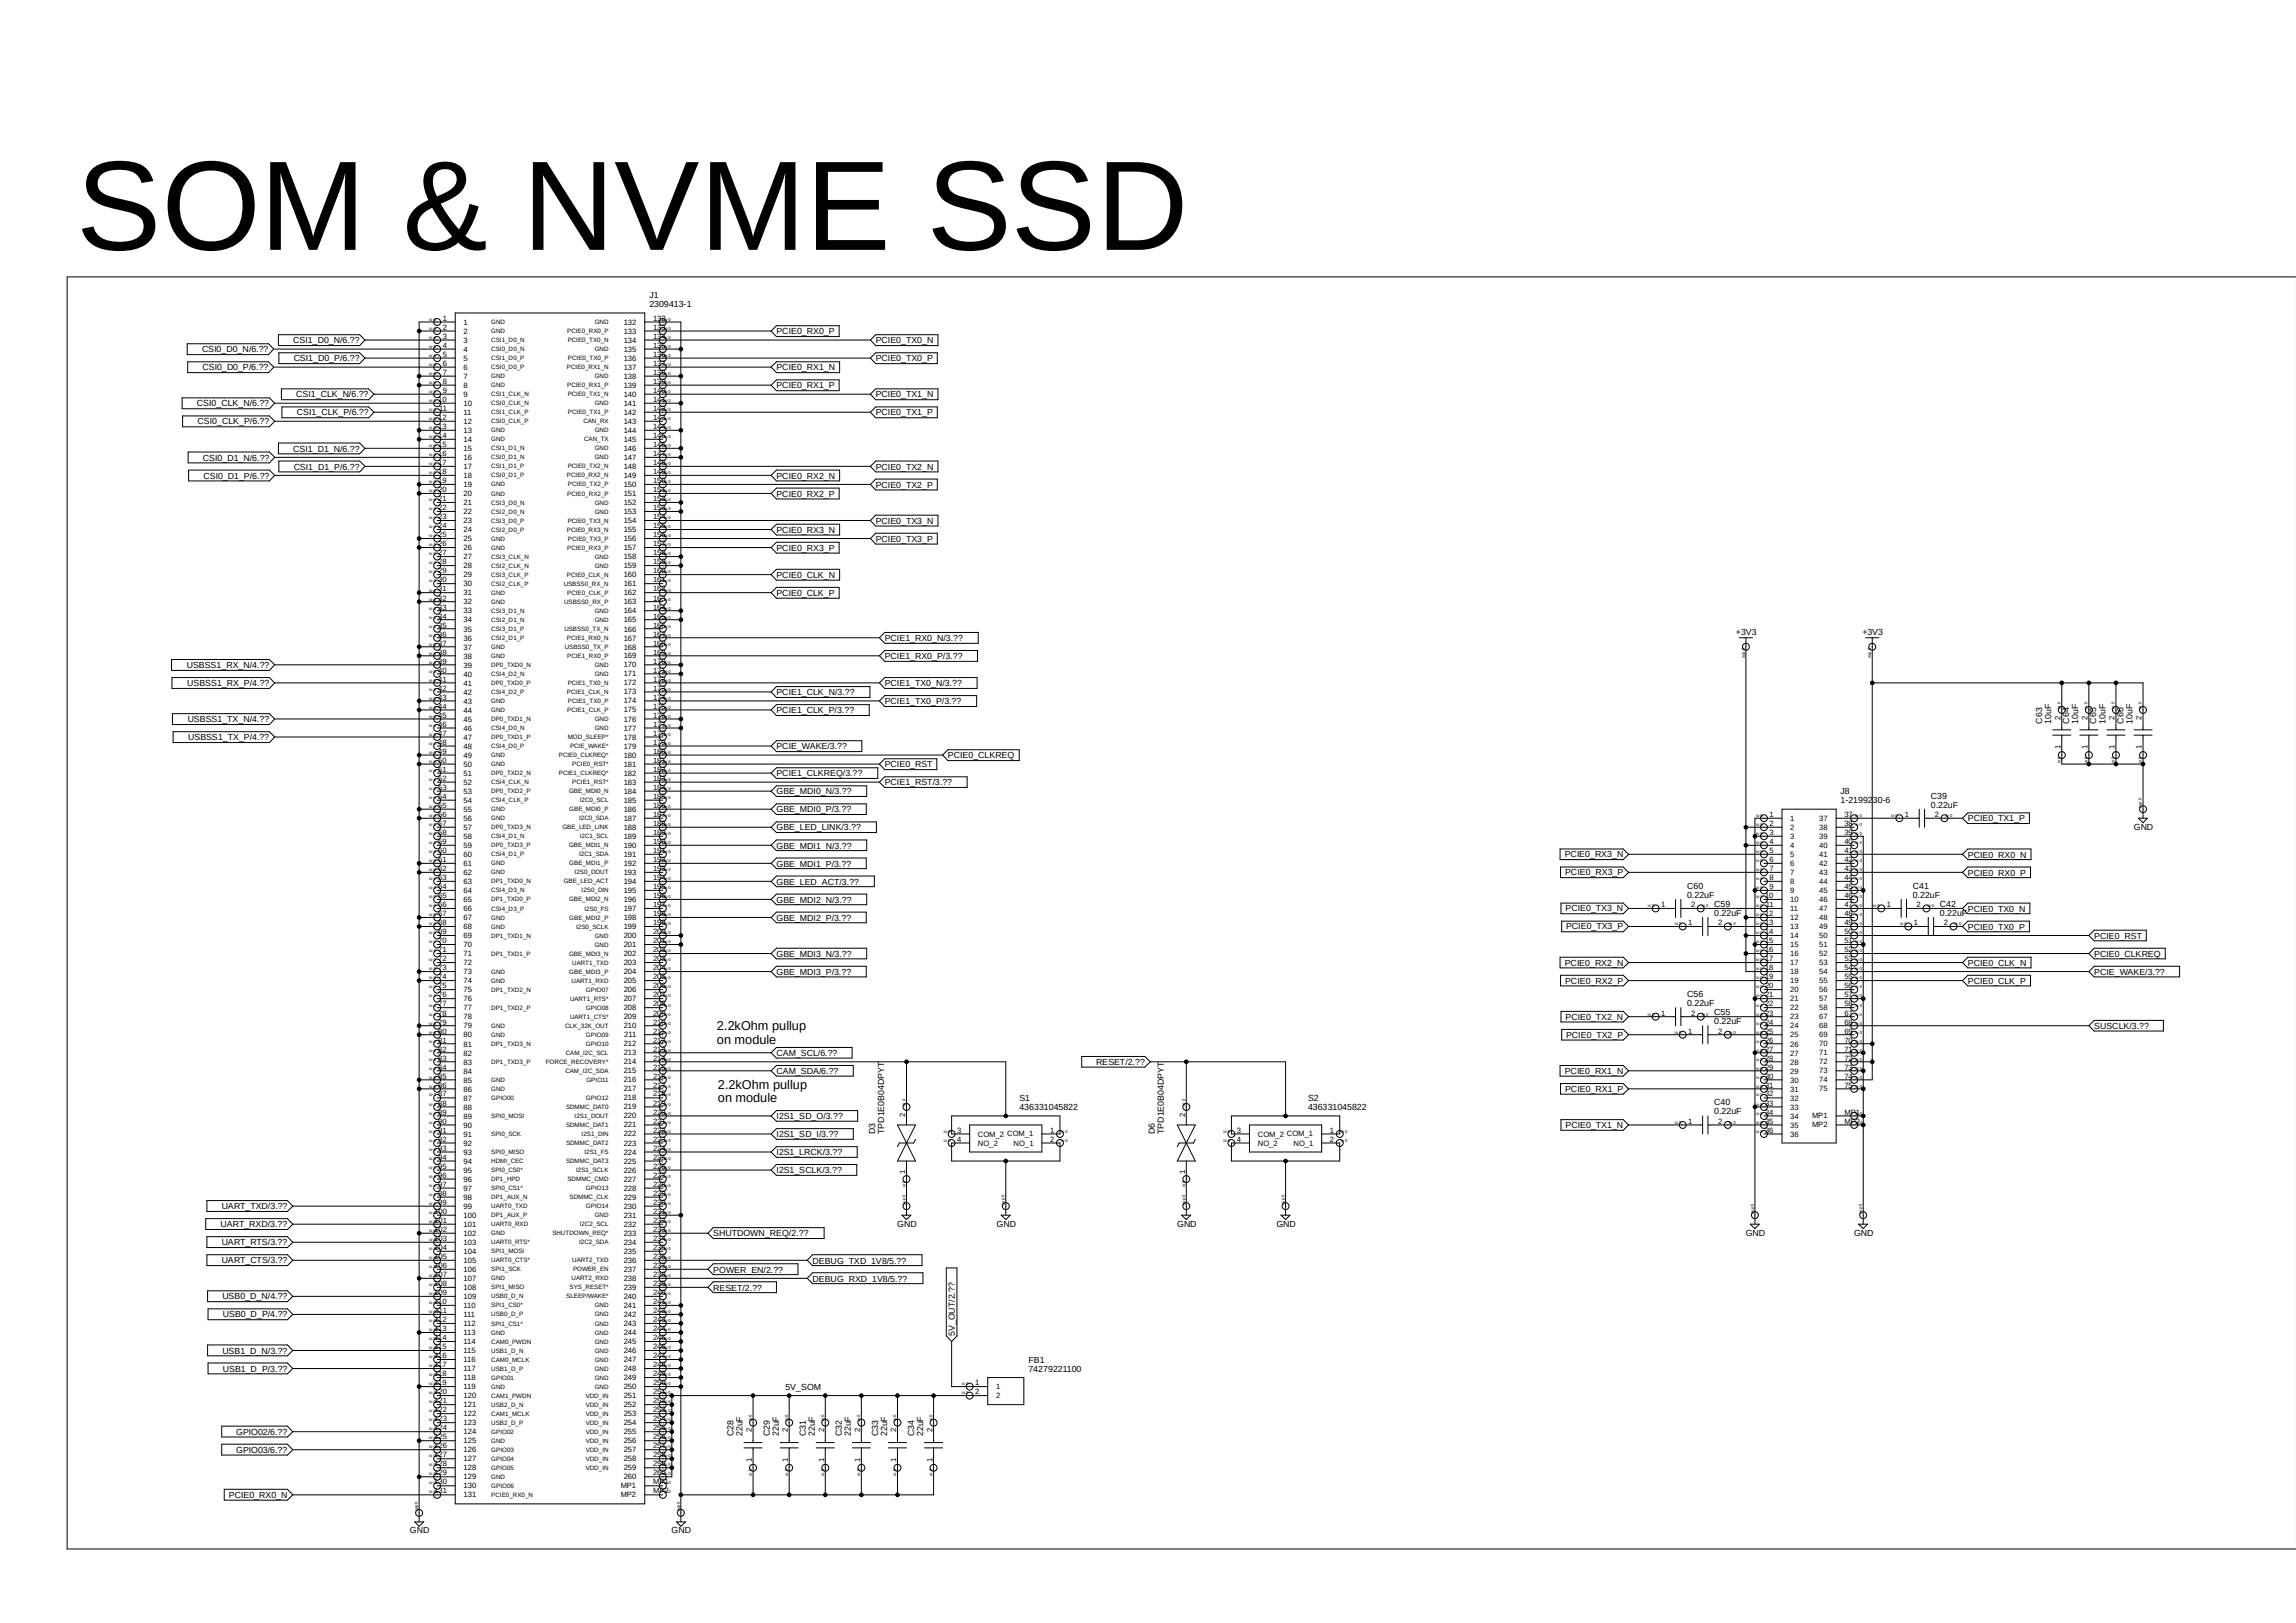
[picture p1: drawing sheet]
<svg xmlns="http://www.w3.org/2000/svg" width="420mm" height="297mm" viewBox="0 0 420 297" stroke-linecap="round" stroke-linejoin="round" font-family="sans-serif">
<defs><g id="words">
<text font-size="23.3" x="13.9" y="45.7">SOM &amp; NVME SSD</text>
<g font-size="2.3">
<text x="131.2" y="188.6">2.2kOhm pullup</text>
<text x="131.2" y="191">on module</text>
<text x="131.3" y="199.3">2.2kOhm pullup</text>
<text x="131.3" y="201.7">on module</text>
</g>
<g font-size="1.6">
<text x="118.8" y="56.2">2309413-1</text>
<text x="118.8" y="54.5">J1</text>
<text x="37" y="64.5">CSI0_D0_N/6.??</text>
<text x="53.6" y="62.8">CSI1_D0_N/6.??</text>
<text x="142" y="61.2">PCIE0_RX0_P</text>
<text x="160.2" y="62.8">PCIE0_TX0_N</text>
<text x="37" y="67.8">CSI0_D0_P/6.??</text>
<text x="53.7" y="66.1">CSI1_D0_P/6.??</text>
<text x="142" y="67.8">PCIE0_RX1_N</text>
<text x="142" y="71.1">PCIE0_RX1_P</text>
<text x="160.2" y="66.1">PCIE0_TX0_P</text>
<text x="36" y="74.4">CSI0_CLK_N/6.??</text>
<text x="36.2" y="77.7">CSI0_CLK_P/6.??</text>
<text x="54.2" y="72.7">CSI1_CLK_N/6.??</text>
<text x="54.3" y="76">CSI1_CLK_P/6.??</text>
<text x="160.2" y="72.7">PCIE0_TX1_N</text>
<text x="160.2" y="76">PCIE0_TX1_P</text>
<text x="53.6" y="82.6">CSI1_D1_N/6.??</text>
<text x="37.1" y="84.3">CSI0_D1_N/6.??</text>
<text x="37.2" y="87.6">CSI0_D1_P/6.??</text>
<text x="53.7" y="85.9">CSI1_D1_P/6.??</text>
<text x="142" y="87.6">PCIE0_RX2_N</text>
<text x="160.2" y="85.9">PCIE0_TX2_N</text>
<text x="160.2" y="89.2">PCIE0_TX2_P</text>
<text x="142" y="90.9">PCIE0_RX2_P</text>
<text x="160.2" y="95.8">PCIE0_TX3_N</text>
<text x="142" y="97.5">PCIE0_RX3_N</text>
<text x="142" y="100.8">PCIE0_RX3_P</text>
<text x="160.2" y="99.1">PCIE0_TX3_P</text>
<text x="142" y="105.8">PCIE0_CLK_N</text>
<text x="142" y="109.1">PCIE0_CLK_P</text>
<text x="161.8" y="117.3">PCIE1_RX0_N/3.??</text>
<text x="317.5" y="116.2">+3V3</text>
<text x="340.7" y="116.2">+3V3</text>
<text x="34.2" y="122.3">USBSS1_RX_N/4.??</text>
<text x="34.2" y="125.6">USBSS1_RX_P/4.??</text>
<text x="161.8" y="125.6">PCIE1_TX0_N/3.??</text>
<text x="161.8" y="120.6">PCIE1_RX0_P/3.??</text>
<text x="142" y="130.5">PCIE1_CLK_P/3.??</text>
<text x="142" y="127.2">PCIE1_CLK_N/3.??</text>
<text x="161.8" y="128.9">PCIE1_TX0_P/3.??</text>
<text x="34.3" y="132.2">USBSS1_TX_N/4.??</text>
<text x="34.4" y="135.5">USBSS1_TX_P/4.??</text>
<text x="142" y="137.1">PCIE_WAKE/3.??</text>
<text x="373.6" y="132.4" transform="rotate(-90 373.6 132.4)">C63</text>
<text x="375.2" y="132.4" transform="rotate(-90 375.2 132.4)">10uF</text>
<text x="378.5" y="132.4" transform="rotate(-90 378.5 132.4)">C64</text>
<text x="380.2" y="132.4" transform="rotate(-90 380.2 132.4)">10uF</text>
<text x="383.5" y="132.4" transform="rotate(-90 383.5 132.4)">C65</text>
<text x="385.1" y="132.4" transform="rotate(-90 385.1 132.4)">10uF</text>
<text x="388.4" y="132.4" transform="rotate(-90 388.4 132.4)">C66</text>
<text x="390.1" y="132.4" transform="rotate(-90 390.1 132.4)">10uF</text>
<text x="142" y="142.1">PCIE1_CLKREQ/3.??</text>
<text x="161.8" y="143.7">PCIE1_RST/3.??</text>
<text x="161.8" y="140.4">PCIE0_RST</text>
<text x="173.4" y="138.8">PCIE0_CLKREQ</text>
<text x="142" y="145.4">GBE_MDI0_N/3.??</text>
<text x="142" y="148.7">GBE_MDI0_P/3.??</text>
<text x="336.7" y="147">1-2199230-6</text>
<text x="336.7" y="145.3">J8</text>
<text x="353.2" y="147.8">0.22uF</text>
<text x="353.2" y="146.2">C39</text>
<text x="142" y="155.3">GBE_MDI1_N/3.??</text>
<text x="142" y="152">GBE_LED_LINK/3.??</text>
<text x="360" y="150.3">PCIE0_TX1_P</text>
<text x="390.3" y="151.8">GND</text>
<text x="142" y="158.6">GBE_MDI1_P/3.??</text>
<text x="142" y="161.9">GBE_LED_ACT/3.??</text>
<text x="286.2" y="156.9">PCIE0_RX3_N</text>
<text x="286.3" y="160.2">PCIE0_RX3_P</text>
<text x="360" y="156.9">PCIE0_RX0_N</text>
<text x="360" y="160.2">PCIE0_RX0_P</text>
<text x="142" y="165.2">GBE_MDI2_N/3.??</text>
<text x="286.4" y="166.8">PCIE0_TX3_N</text>
<text x="308.6" y="164.3">0.22uF</text>
<text x="308.6" y="162.7">C60</text>
<text x="313.6" y="167.6">0.22uF</text>
<text x="313.6" y="166">C59</text>
<text x="349.9" y="164.3">0.22uF</text>
<text x="349.9" y="162.7">C41</text>
<text x="354.8" y="167.6">0.22uF</text>
<text x="354.8" y="166">C42</text>
<text x="360" y="166.8">PCIE0_TX0_N</text>
<text x="142" y="168.5">GBE_MDI2_P/3.??</text>
<text x="286.5" y="170.1">PCIE0_TX3_P</text>
<text x="360" y="170.1">PCIE0_TX0_P</text>
<text x="383.1" y="171.8">PCIE0_RST</text>
<text x="142" y="175.1">GBE_MDI3_N/3.??</text>
<text x="142" y="178.4">GBE_MDI3_P/3.??</text>
<text x="286.2" y="176.7">PCIE0_RX2_N</text>
<text x="360" y="176.7">PCIE0_CLK_N</text>
<text x="383.1" y="178.4">PCIE_WAKE/3.??</text>
<text x="383.1" y="175.1">PCIE0_CLKREQ</text>
<text x="286.3" y="180">PCIE0_RX2_P</text>
<text x="308.6" y="184.2">0.22uF</text>
<text x="308.6" y="182.5">C56</text>
<text x="313.6" y="185.8">C55</text>
<text x="360" y="180">PCIE0_CLK_P</text>
<text x="286.4" y="186.6">PCIE0_TX2_N</text>
<text x="286.5" y="189.9">PCIE0_TX2_P</text>
<text x="313.6" y="187.4">0.22uF</text>
<text x="383.1" y="188.3">SUSCLK/3.??</text>
<text x="142" y="193.3">CAM_SCL/6.??</text>
<text x="142" y="196.6">CAM_SDA/6.??</text>
<text x="200.5" y="194.9">RESET/2.??</text>
<text x="286.2" y="196.5">PCIE0_RX1_N</text>
<text x="186.5" y="203.1">436331045822</text>
<text x="186.5" y="201.5">S1</text>
<text x="239.3" y="203.1">436331045822</text>
<text x="239.3" y="201.5">S2</text>
<text x="286.3" y="199.8">PCIE0_RX1_P</text>
<text x="313.6" y="203.9">0.22uF</text>
<text x="313.6" y="202.3">C40</text>
<text x="142" y="204.8">I2S1_SD_O/3.??</text>
<text x="142" y="208.1">I2S1_SD_I/3.??</text>
<text x="160.1" y="207.5" transform="rotate(-90 160.1 207.5)">D3</text>
<text x="161.7" y="207.5" transform="rotate(-90 161.7 207.5)">TPD1E0B04DPYT</text>
<text x="211.2" y="207.5" transform="rotate(-90 211.2 207.5)">D6</text>
<text x="212.9" y="207.5" transform="rotate(-90 212.9 207.5)">TPD1E0B04DPYT</text>
<text x="286.4" y="206.4">PCIE0_TX1_N</text>
<text x="142" y="211.4">I2S1_LRCK/3.??</text>
<text x="142" y="214.7">I2S1_SCLK/3.??</text>
<text x="40.6" y="221.3">UART_TXD/3.??</text>
<text x="40.3" y="224.6">UART_RXD/3.??</text>
<text x="40.6" y="227.9">UART_RTS/3.??</text>
<text x="130.5" y="226.3">SHUTDOWN_REQ/2.??</text>
<text x="164.1" y="224.5">GND</text>
<text x="182.3" y="224.5">GND</text>
<text x="215.3" y="224.5">GND</text>
<text x="233.5" y="224.5">GND</text>
<text x="319.3" y="226.1">GND</text>
<text x="339.1" y="226.1">GND</text>
<text x="40.6" y="231.2">UART_CTS/3.??</text>
<text x="130.5" y="232.9">POWER_EN/2.??</text>
<text x="148.6" y="231.2">DEBUG_TXD_1V8/5.??</text>
<text x="40.7" y="237.8">USB0_D_N/4.??</text>
<text x="130.5" y="236.2">RESET/2.??</text>
<text x="148.6" y="234.5">DEBUG_RXD_1V8/5.??</text>
<text x="40.8" y="241.1">USB0_D_P/4.??</text>
<text x="174.7" y="244.5" transform="rotate(-90 174.7 244.5)">5V_OUT/2.??</text>
<text x="40.7" y="247.7">USB1_D_N/3.??</text>
<text x="40.8" y="251">USB1_D_P/3.??</text>
<text x="188.1" y="251">74279221100</text>
<text x="188.1" y="249.3">FB1</text>
<text x="143.7" y="254.4">5V_SOM</text>
<text x="43.2" y="262.6">GPIO02/6.??</text>
<text x="134.2" y="262.8" transform="rotate(-90 134.2 262.8)">C28</text>
<text x="135.8" y="262.8" transform="rotate(-90 135.8 262.8)">22uF</text>
<text x="140.8" y="262.8" transform="rotate(-90 140.8 262.8)">C29</text>
<text x="142.5" y="262.8" transform="rotate(-90 142.5 262.8)">22uF</text>
<text x="147.4" y="262.8" transform="rotate(-90 147.4 262.8)">C31</text>
<text x="149.1" y="262.8" transform="rotate(-90 149.1 262.8)">22uF</text>
<text x="154" y="262.8" transform="rotate(-90 154 262.8)">C32</text>
<text x="155.7" y="262.8" transform="rotate(-90 155.7 262.8)">22uF</text>
<text x="160.6" y="262.8" transform="rotate(-90 160.6 262.8)">C33</text>
<text x="162.3" y="262.8" transform="rotate(-90 162.3 262.8)">22uF</text>
<text x="167.2" y="262.8" transform="rotate(-90 167.2 262.8)">C34</text>
<text x="168.9" y="262.8" transform="rotate(-90 168.9 262.8)">22uF</text>
<text x="43.2" y="265.9">GPIO03/6.??</text>
<text x="41.9" y="274.1">PCIE0_RX0_N</text>
<text x="75" y="280.5">GND</text>
<text x="122.9" y="280.5">GND</text>
</g>
<g font-size="1.4">
<text x="81" y="58.7">1</text>
<text x="84.8" y="59.4">1</text>
<text x="114.1" y="59.4">132</text>
<text x="119.5" y="58.7">132</text>
<text x="81" y="60.4">2</text>
<text x="81" y="62">3</text>
<text x="81" y="63.7">4</text>
<text x="81" y="65.3">5</text>
<text x="84.8" y="61.1">2</text>
<text x="84.8" y="62.7">3</text>
<text x="84.8" y="64.4">4</text>
<text x="114.1" y="61.1">133</text>
<text x="114.1" y="62.7">134</text>
<text x="114.1" y="64.4">135</text>
<text x="119.5" y="60.4">133</text>
<text x="119.5" y="62">134</text>
<text x="119.5" y="63.7">135</text>
<text x="119.5" y="65.3">136</text>
<text x="81" y="67">6</text>
<text x="81" y="68.6">7</text>
<text x="81" y="70.3">8</text>
<text x="81" y="71.9">9</text>
<text x="84.8" y="66">5</text>
<text x="84.8" y="67.7">6</text>
<text x="84.8" y="69.3">7</text>
<text x="84.8" y="71">8</text>
<text x="114.1" y="66">136</text>
<text x="114.1" y="67.7">137</text>
<text x="114.1" y="69.3">138</text>
<text x="114.1" y="71">139</text>
<text x="119.5" y="67">137</text>
<text x="119.5" y="68.6">138</text>
<text x="119.5" y="70.3">139</text>
<text x="119.5" y="71.9">140</text>
<text x="80.2" y="73.6">10</text>
<text x="80.2" y="76.9">12</text>
<text x="80.3" y="75.2">11</text>
<text x="84.8" y="72.6">9</text>
<text x="84.8" y="74.3">10</text>
<text x="84.8" y="75.9">11</text>
<text x="84.8" y="77.6">12</text>
<text x="114.1" y="72.6">140</text>
<text x="114.1" y="74.3">141</text>
<text x="114.1" y="75.9">142</text>
<text x="114.1" y="77.6">143</text>
<text x="119.5" y="73.6">141</text>
<text x="119.5" y="75.2">142</text>
<text x="119.5" y="76.9">143</text>
<text x="80.2" y="78.5">13</text>
<text x="80.2" y="80.2">14</text>
<text x="80.2" y="81.8">15</text>
<text x="80.2" y="83.5">16</text>
<text x="84.8" y="79.2">13</text>
<text x="84.8" y="80.9">14</text>
<text x="84.8" y="82.5">15</text>
<text x="114.1" y="79.2">144</text>
<text x="114.1" y="80.9">145</text>
<text x="114.1" y="82.5">146</text>
<text x="119.5" y="78.5">144</text>
<text x="119.5" y="80.2">145</text>
<text x="119.5" y="81.8">146</text>
<text x="119.5" y="83.5">147</text>
<text x="80.2" y="85.1">17</text>
<text x="80.2" y="86.8">18</text>
<text x="80.2" y="88.4">19</text>
<text x="84.8" y="84.2">16</text>
<text x="84.8" y="85.9">17</text>
<text x="84.8" y="87.5">18</text>
<text x="84.8" y="89.2">19</text>
<text x="114.1" y="84.2">147</text>
<text x="114.1" y="85.9">148</text>
<text x="114.1" y="87.5">149</text>
<text x="114.1" y="89.2">150</text>
<text x="119.5" y="85.1">148</text>
<text x="119.5" y="86.8">149</text>
<text x="119.5" y="88.4">150</text>
<text x="80.2" y="90.1">20</text>
<text x="80.2" y="91.7">21</text>
<text x="80.2" y="93.4">22</text>
<text x="80.2" y="95">23</text>
<text x="84.8" y="90.8">20</text>
<text x="84.8" y="92.5">21</text>
<text x="84.8" y="94.1">22</text>
<text x="84.8" y="95.8">23</text>
<text x="114.1" y="90.8">151</text>
<text x="114.1" y="92.5">152</text>
<text x="114.1" y="94.1">153</text>
<text x="114.1" y="95.8">154</text>
<text x="119.5" y="90.1">151</text>
<text x="119.5" y="91.7">152</text>
<text x="119.5" y="93.4">153</text>
<text x="119.5" y="95">154</text>
<text x="80.2" y="96.7">24</text>
<text x="80.2" y="98.3">25</text>
<text x="80.2" y="100">26</text>
<text x="80.2" y="101.6">27</text>
<text x="84.8" y="97.4">24</text>
<text x="84.8" y="99.1">25</text>
<text x="84.8" y="100.7">26</text>
<text x="114.1" y="97.4">155</text>
<text x="114.1" y="99.1">156</text>
<text x="114.1" y="100.7">157</text>
<text x="119.5" y="96.7">155</text>
<text x="119.5" y="98.3">156</text>
<text x="119.5" y="100">157</text>
<text x="119.5" y="101.6">158</text>
<text x="80.2" y="103.3">28</text>
<text x="80.2" y="104.9">29</text>
<text x="80.2" y="106.6">30</text>
<text x="84.8" y="102.4">27</text>
<text x="84.8" y="104">28</text>
<text x="84.8" y="105.7">29</text>
<text x="84.8" y="107.3">30</text>
<text x="114.1" y="102.4">158</text>
<text x="114.1" y="104">159</text>
<text x="114.1" y="105.7">160</text>
<text x="114.1" y="107.3">161</text>
<text x="119.5" y="103.3">159</text>
<text x="119.5" y="104.9">160</text>
<text x="119.5" y="106.6">161</text>
<text x="80.2" y="108.2">31</text>
<text x="80.2" y="109.9">32</text>
<text x="80.2" y="111.5">33</text>
<text x="80.2" y="113.2">34</text>
<text x="84.8" y="109">31</text>
<text x="84.8" y="110.6">32</text>
<text x="84.8" y="112.3">33</text>
<text x="84.8" y="113.9">34</text>
<text x="114.1" y="109">162</text>
<text x="114.1" y="110.6">163</text>
<text x="114.1" y="112.3">164</text>
<text x="114.1" y="113.9">165</text>
<text x="119.5" y="108.2">162</text>
<text x="119.5" y="109.9">163</text>
<text x="119.5" y="111.5">164</text>
<text x="119.5" y="113.2">165</text>
<text x="80.2" y="114.8">35</text>
<text x="80.2" y="116.5">36</text>
<text x="80.2" y="118.2">37</text>
<text x="80.2" y="119.8">38</text>
<text x="84.8" y="115.6">35</text>
<text x="84.8" y="117.2">36</text>
<text x="84.8" y="118.9">37</text>
<text x="114.1" y="115.6">166</text>
<text x="114.1" y="117.2">167</text>
<text x="114.1" y="118.9">168</text>
<text x="119.5" y="114.8">166</text>
<text x="119.5" y="116.5">167</text>
<text x="119.5" y="118.2">168</text>
<text x="119.5" y="119.8">169</text>
<text x="80.2" y="121.5">39</text>
<text x="80.2" y="123.1">40</text>
<text x="80.2" y="124.8">41</text>
<text x="84.8" y="120.5">38</text>
<text x="84.8" y="122.2">39</text>
<text x="84.8" y="123.8">40</text>
<text x="84.8" y="125.5">41</text>
<text x="114.1" y="120.5">169</text>
<text x="114.1" y="122.1">170</text>
<text x="114.1" y="123.8">171</text>
<text x="114.1" y="125.4">172</text>
<text x="119.5" y="121.5">170</text>
<text x="119.5" y="123.1">171</text>
<text x="119.5" y="124.8">172</text>
<text x="80.2" y="126.4">42</text>
<text x="80.2" y="128.1">43</text>
<text x="80.2" y="129.7">44</text>
<text x="80.2" y="131.4">45</text>
<text x="84.8" y="127.1">42</text>
<text x="84.8" y="128.8">43</text>
<text x="84.8" y="130.4">44</text>
<text x="114.1" y="127.1">173</text>
<text x="114.1" y="128.7">174</text>
<text x="114.1" y="130.4">175</text>
<text x="119.5" y="126.4">173</text>
<text x="119.5" y="128.1">174</text>
<text x="119.5" y="129.7">175</text>
<text x="119.5" y="131.4">176</text>
<text x="376.9" y="131.7" transform="rotate(-90 376.9 131.7)">2</text>
<text x="381.8" y="131.7" transform="rotate(-90 381.8 131.7)">2</text>
<text x="386.8" y="131.7" transform="rotate(-90 386.8 131.7)">2</text>
<text x="391.7" y="131.7" transform="rotate(-90 391.7 131.7)">2</text>
<text x="80.2" y="133">46</text>
<text x="80.2" y="134.7">47</text>
<text x="80.2" y="136.3">48</text>
<text x="80.2" y="138">49</text>
<text x="84.8" y="132.1">45</text>
<text x="84.8" y="133.7">46</text>
<text x="84.8" y="135.4">47</text>
<text x="84.8" y="137">48</text>
<text x="114.1" y="132">176</text>
<text x="114.1" y="133.7">177</text>
<text x="114.1" y="135.3">178</text>
<text x="114.1" y="137">179</text>
<text x="119.5" y="133">177</text>
<text x="119.5" y="134.7">178</text>
<text x="119.5" y="136.3">179</text>
<text x="119.5" y="138">180</text>
<text x="376.9" y="137.2" transform="rotate(-90 376.9 137.2)">1</text>
<text x="381.8" y="137.2" transform="rotate(-90 381.8 137.2)">1</text>
<text x="386.8" y="137.2" transform="rotate(-90 386.8 137.2)">1</text>
<text x="391.7" y="137.2" transform="rotate(-90 391.7 137.2)">1</text>
<text x="80.2" y="139.6">50</text>
<text x="80.2" y="141.3">51</text>
<text x="80.2" y="142.9">52</text>
<text x="84.8" y="138.7">49</text>
<text x="84.8" y="140.3">50</text>
<text x="84.8" y="142">51</text>
<text x="84.8" y="143.6">52</text>
<text x="114.1" y="138.6">180</text>
<text x="114.1" y="140.3">181</text>
<text x="114.1" y="141.9">182</text>
<text x="114.1" y="143.6">183</text>
<text x="119.5" y="139.6">181</text>
<text x="119.5" y="141.3">182</text>
<text x="119.5" y="142.9">183</text>
<text x="80.2" y="144.6">53</text>
<text x="80.2" y="146.2">54</text>
<text x="80.2" y="147.9">55</text>
<text x="80.2" y="149.5">56</text>
<text x="84.8" y="145.3">53</text>
<text x="84.8" y="146.9">54</text>
<text x="84.8" y="148.6">55</text>
<text x="114.1" y="145.2">184</text>
<text x="114.1" y="146.9">185</text>
<text x="114.1" y="148.5">186</text>
<text x="119.5" y="144.6">184</text>
<text x="119.5" y="146.2">185</text>
<text x="119.5" y="147.9">186</text>
<text x="119.5" y="149.5">187</text>
<text x="323.7" y="149.5">1</text>
<text x="337.4" y="149.5">37</text>
<text x="348.4" y="149.5">1</text>
<text x="353.9" y="149.5">2</text>
<text x="80.2" y="151.2">57</text>
<text x="80.2" y="152.8">58</text>
<text x="80.2" y="154.5">59</text>
<text x="84.8" y="150.2">56</text>
<text x="84.8" y="151.9">57</text>
<text x="84.8" y="153.5">58</text>
<text x="84.8" y="155.2">59</text>
<text x="114.1" y="150.2">187</text>
<text x="114.1" y="151.8">188</text>
<text x="114.1" y="153.5">189</text>
<text x="114.1" y="155.1">190</text>
<text x="119.5" y="151.2">188</text>
<text x="119.5" y="152.8">189</text>
<text x="119.5" y="154.5">190</text>
<text x="323.7" y="151.2">2</text>
<text x="323.7" y="152.8">3</text>
<text x="323.7" y="154.5">4</text>
<text x="327.5" y="150.2">1</text>
<text x="327.5" y="151.9">2</text>
<text x="327.5" y="153.5">3</text>
<text x="327.5" y="155.2">4</text>
<text x="332.8" y="150.2">37</text>
<text x="332.8" y="151.8">38</text>
<text x="332.8" y="153.5">39</text>
<text x="332.8" y="155.1">40</text>
<text x="337.4" y="151.2">38</text>
<text x="337.4" y="152.8">39</text>
<text x="337.4" y="154.5">40</text>
<text x="80.2" y="156.1">60</text>
<text x="80.2" y="157.8">61</text>
<text x="80.2" y="159.4">62</text>
<text x="80.2" y="161.1">63</text>
<text x="84.8" y="156.8">60</text>
<text x="84.8" y="158.5">61</text>
<text x="84.8" y="160.1">62</text>
<text x="84.8" y="161.8">63</text>
<text x="114.1" y="156.8">191</text>
<text x="114.1" y="158.5">192</text>
<text x="114.1" y="160.1">193</text>
<text x="114.1" y="161.8">194</text>
<text x="119.5" y="156.1">191</text>
<text x="119.5" y="157.8">192</text>
<text x="119.5" y="159.4">193</text>
<text x="119.5" y="161.1">194</text>
<text x="323.7" y="156.1">5</text>
<text x="323.7" y="157.8">6</text>
<text x="323.7" y="159.4">7</text>
<text x="323.7" y="161.1">8</text>
<text x="327.5" y="156.8">5</text>
<text x="327.5" y="158.5">6</text>
<text x="327.5" y="160.1">7</text>
<text x="327.5" y="161.8">8</text>
<text x="332.8" y="156.8">41</text>
<text x="332.8" y="158.5">42</text>
<text x="332.8" y="160.1">43</text>
<text x="332.8" y="161.8">44</text>
<text x="337.4" y="156.1">41</text>
<text x="337.4" y="157.8">42</text>
<text x="337.4" y="159.4">43</text>
<text x="337.4" y="161.1">44</text>
<text x="80.2" y="162.7">64</text>
<text x="80.2" y="164.4">65</text>
<text x="80.2" y="166">66</text>
<text x="80.2" y="167.7">67</text>
<text x="84.8" y="163.4">64</text>
<text x="84.8" y="165.1">65</text>
<text x="84.8" y="166.7">66</text>
<text x="114.1" y="163.4">195</text>
<text x="114.1" y="165.1">196</text>
<text x="114.1" y="166.7">197</text>
<text x="119.5" y="162.7">195</text>
<text x="119.5" y="164.4">196</text>
<text x="119.5" y="166">197</text>
<text x="119.5" y="167.7">198</text>
<text x="303.9" y="166">1</text>
<text x="309.3" y="166">2</text>
<text x="322.9" y="164.4">10</text>
<text x="322.9" y="167.7">12</text>
<text x="323" y="166">11</text>
<text x="323.7" y="162.7">9</text>
<text x="327.5" y="163.4">9</text>
<text x="327.5" y="165.1">10</text>
<text x="327.5" y="166.7">11</text>
<text x="332.8" y="163.4">45</text>
<text x="332.8" y="165.1">46</text>
<text x="332.8" y="166.7">47</text>
<text x="337.4" y="162.7">45</text>
<text x="337.4" y="164.4">46</text>
<text x="337.4" y="166">47</text>
<text x="337.4" y="167.7">48</text>
<text x="345.1" y="166">1</text>
<text x="350.6" y="166">2</text>
<text x="80.2" y="169.3">68</text>
<text x="80.2" y="171">69</text>
<text x="80.2" y="172.6">70</text>
<text x="84.8" y="168.4">67</text>
<text x="84.8" y="170">68</text>
<text x="84.8" y="171.7">69</text>
<text x="84.8" y="173.4">70</text>
<text x="114.1" y="168.4">198</text>
<text x="114.1" y="170">199</text>
<text x="114.1" y="171.7">200</text>
<text x="114.1" y="173.3">201</text>
<text x="119.5" y="169.3">199</text>
<text x="119.5" y="171">200</text>
<text x="119.5" y="172.6">201</text>
<text x="308.8" y="169.3">1</text>
<text x="314.3" y="169.3">2</text>
<text x="322.9" y="169.3">13</text>
<text x="322.9" y="171">14</text>
<text x="322.9" y="172.6">15</text>
<text x="327.5" y="168.4">12</text>
<text x="327.5" y="170">13</text>
<text x="327.5" y="171.7">14</text>
<text x="327.5" y="173.4">15</text>
<text x="332.8" y="168.4">48</text>
<text x="332.8" y="170">49</text>
<text x="332.8" y="171.7">50</text>
<text x="332.8" y="173.3">51</text>
<text x="337.4" y="169.3">49</text>
<text x="337.4" y="171">50</text>
<text x="337.4" y="172.6">51</text>
<text x="350.1" y="169.3">1</text>
<text x="355.6" y="169.3">2</text>
<text x="80.2" y="174.3">71</text>
<text x="80.2" y="175.9">72</text>
<text x="80.2" y="177.6">73</text>
<text x="80.2" y="179.2">74</text>
<text x="84.8" y="175">71</text>
<text x="84.8" y="176.7">72</text>
<text x="84.8" y="178.3">73</text>
<text x="84.8" y="180">74</text>
<text x="114.1" y="175">202</text>
<text x="114.1" y="176.6">203</text>
<text x="114.1" y="178.3">204</text>
<text x="114.1" y="179.9">205</text>
<text x="119.5" y="174.3">202</text>
<text x="119.5" y="175.9">203</text>
<text x="119.5" y="177.6">204</text>
<text x="119.5" y="179.2">205</text>
<text x="322.9" y="174.3">16</text>
<text x="322.9" y="175.9">17</text>
<text x="322.9" y="177.6">18</text>
<text x="322.9" y="179.2">19</text>
<text x="327.5" y="175">16</text>
<text x="327.5" y="176.7">17</text>
<text x="327.5" y="178.3">18</text>
<text x="327.5" y="180">19</text>
<text x="332.8" y="175">52</text>
<text x="332.8" y="176.6">53</text>
<text x="332.8" y="178.3">54</text>
<text x="332.8" y="179.9">55</text>
<text x="337.4" y="174.3">52</text>
<text x="337.4" y="175.9">53</text>
<text x="337.4" y="177.6">54</text>
<text x="337.4" y="179.2">55</text>
<text x="80.2" y="180.9">75</text>
<text x="80.2" y="182.5">76</text>
<text x="80.2" y="184.2">77</text>
<text x="80.2" y="185.8">78</text>
<text x="84.8" y="181.6">75</text>
<text x="84.8" y="183.3">76</text>
<text x="84.8" y="184.9">77</text>
<text x="114.1" y="181.6">206</text>
<text x="114.1" y="183.2">207</text>
<text x="114.1" y="184.9">208</text>
<text x="119.5" y="180.9">206</text>
<text x="119.5" y="182.5">207</text>
<text x="119.5" y="184.2">208</text>
<text x="119.5" y="185.8">209</text>
<text x="303.9" y="185.8">1</text>
<text x="309.3" y="185.8">2</text>
<text x="322.9" y="180.9">20</text>
<text x="322.9" y="182.5">21</text>
<text x="322.9" y="184.2">22</text>
<text x="322.9" y="185.8">23</text>
<text x="327.5" y="181.6">20</text>
<text x="327.5" y="183.3">21</text>
<text x="327.5" y="184.9">22</text>
<text x="332.8" y="181.6">56</text>
<text x="332.8" y="183.2">57</text>
<text x="332.8" y="184.9">58</text>
<text x="337.4" y="180.9">56</text>
<text x="337.4" y="182.5">57</text>
<text x="337.4" y="184.2">58</text>
<text x="337.4" y="185.8">67</text>
<text x="80.2" y="187.5">79</text>
<text x="80.2" y="189.1">80</text>
<text x="80.2" y="190.8">81</text>
<text x="84.8" y="186.6">78</text>
<text x="84.8" y="188.2">79</text>
<text x="84.8" y="189.9">80</text>
<text x="84.8" y="191.5">81</text>
<text x="114.1" y="186.5">209</text>
<text x="114.1" y="188.2">210</text>
<text x="114.1" y="191.5">212</text>
<text x="114.2" y="189.8">211</text>
<text x="119.5" y="187.5">210</text>
<text x="119.5" y="189.1">211</text>
<text x="119.5" y="190.8">212</text>
<text x="308.8" y="189.1">1</text>
<text x="314.3" y="189.1">2</text>
<text x="322.9" y="187.5">24</text>
<text x="322.9" y="189.1">25</text>
<text x="322.9" y="190.8">26</text>
<text x="327.5" y="186.6">23</text>
<text x="327.5" y="188.2">24</text>
<text x="327.5" y="189.9">25</text>
<text x="327.5" y="191.5">26</text>
<text x="332.8" y="186.5">67</text>
<text x="332.8" y="188.2">68</text>
<text x="332.8" y="189.8">69</text>
<text x="332.8" y="191.5">70</text>
<text x="337.4" y="187.5">68</text>
<text x="337.4" y="189.1">69</text>
<text x="337.4" y="190.8">70</text>
<text x="80.2" y="192.4">82</text>
<text x="80.2" y="194.1">83</text>
<text x="80.2" y="195.7">84</text>
<text x="80.2" y="197.4">85</text>
<text x="84.8" y="193.2">82</text>
<text x="84.8" y="194.8">83</text>
<text x="84.8" y="196.5">84</text>
<text x="114.1" y="193.1">213</text>
<text x="114.1" y="194.8">214</text>
<text x="114.1" y="196.4">215</text>
<text x="119.5" y="192.4">213</text>
<text x="119.5" y="194.1">214</text>
<text x="119.5" y="195.7">215</text>
<text x="119.5" y="197.4">216</text>
<text x="322.9" y="192.4">27</text>
<text x="322.9" y="194.1">28</text>
<text x="322.9" y="195.7">29</text>
<text x="322.9" y="197.4">30</text>
<text x="327.5" y="193.2">27</text>
<text x="327.5" y="194.8">28</text>
<text x="327.5" y="196.5">29</text>
<text x="332.8" y="193.1">71</text>
<text x="332.8" y="194.8">72</text>
<text x="332.8" y="196.4">73</text>
<text x="337.4" y="192.4">71</text>
<text x="337.4" y="194.1">72</text>
<text x="337.4" y="195.7">73</text>
<text x="337.4" y="197.4">74</text>
<text x="80.2" y="199">86</text>
<text x="80.2" y="200.7">87</text>
<text x="80.2" y="202.3">88</text>
<text x="80.2" y="204">89</text>
<text x="84.8" y="198.1">85</text>
<text x="84.8" y="199.8">86</text>
<text x="84.8" y="201.4">87</text>
<text x="84.8" y="203.1">88</text>
<text x="114.1" y="198.1">216</text>
<text x="114.1" y="199.7">217</text>
<text x="114.1" y="201.4">218</text>
<text x="114.1" y="203">219</text>
<text x="119.5" y="199">217</text>
<text x="119.5" y="200.7">218</text>
<text x="119.5" y="202.3">219</text>
<text x="119.5" y="204">220</text>
<text x="322.9" y="199">31</text>
<text x="322.9" y="200.7">32</text>
<text x="322.9" y="202.3">33</text>
<text x="322.9" y="204">34</text>
<text x="327.5" y="198.1">30</text>
<text x="327.5" y="199.8">31</text>
<text x="327.5" y="201.4">32</text>
<text x="327.5" y="203.1">33</text>
<text x="332.8" y="198.1">74</text>
<text x="332.8" y="199.7">75</text>
<text x="337.4" y="199">75</text>
<text x="337.4" y="204">MP1</text>
<text x="80.2" y="205.6">90</text>
<text x="80.2" y="207.3">91</text>
<text x="80.2" y="208.9">92</text>
<text x="84.8" y="204.7">89</text>
<text x="84.8" y="206.4">90</text>
<text x="84.8" y="208">91</text>
<text x="84.8" y="209.7">92</text>
<text x="114.1" y="204.7">220</text>
<text x="114.1" y="206.3">221</text>
<text x="114.1" y="208">222</text>
<text x="114.1" y="209.6">223</text>
<text x="119.5" y="205.6">221</text>
<text x="119.5" y="207.3">222</text>
<text x="119.5" y="208.9">223</text>
<text x="165.6" y="204.3" transform="rotate(-90 165.6 204.3)">2</text>
<text x="175.1" y="207.3">3</text>
<text x="175.1" y="208.9">4</text>
<text x="178.9" y="208">COM_2 COM_1</text>
<text x="178.9" y="209.7">NO_2</text>
<text x="185.4" y="209.6">NO_1</text>
<text x="192.1" y="207.3">1</text>
<text x="192.1" y="208.9">2</text>
<text x="216.8" y="204.3" transform="rotate(-90 216.8 204.3)">2</text>
<text x="226.3" y="207.3">3</text>
<text x="226.3" y="208.9">4</text>
<text x="230.1" y="208">COM_2 COM_1</text>
<text x="230.1" y="209.7">NO_2</text>
<text x="236.6" y="209.6">NO_1</text>
<text x="243.3" y="207.3">1</text>
<text x="243.3" y="208.9">2</text>
<text x="308.8" y="205.6">1</text>
<text x="314.3" y="205.6">2</text>
<text x="322.9" y="205.6">35</text>
<text x="322.9" y="207.3">36</text>
<text x="327.5" y="204.7">34</text>
<text x="327.5" y="206.4">35</text>
<text x="327.5" y="208">36</text>
<text x="331.5" y="204.7">MP1</text>
<text x="331.5" y="206.3">MP2</text>
<text x="337.4" y="205.6">MP2</text>
<text x="80.2" y="210.6">93</text>
<text x="80.2" y="212.2">94</text>
<text x="80.2" y="213.9">95</text>
<text x="80.2" y="215.5">96</text>
<text x="84.8" y="211.3">93</text>
<text x="84.8" y="213">94</text>
<text x="84.8" y="214.6">95</text>
<text x="114.1" y="211.3">224</text>
<text x="114.1" y="212.9">225</text>
<text x="114.1" y="214.6">226</text>
<text x="119.5" y="210.6">224</text>
<text x="119.5" y="212.2">225</text>
<text x="119.5" y="213.9">226</text>
<text x="119.5" y="215.5">227</text>
<text x="165.6" y="214.8" transform="rotate(-90 165.6 214.8)">1</text>
<text x="216.8" y="214.8" transform="rotate(-90 216.8 214.8)">1</text>
<text x="80.2" y="217.2">97</text>
<text x="80.2" y="218.8">98</text>
<text x="80.2" y="220.5">99</text>
<text x="84.8" y="216.3">96</text>
<text x="84.8" y="217.9">97</text>
<text x="84.8" y="219.6">98</text>
<text x="84.8" y="221.2">99</text>
<text x="114.1" y="216.2">227</text>
<text x="114.1" y="217.9">228</text>
<text x="114.1" y="219.5">229</text>
<text x="114.1" y="221.2">230</text>
<text x="119.5" y="217.2">228</text>
<text x="119.5" y="218.8">229</text>
<text x="119.5" y="220.5">230</text>
<text x="79.4" y="222.1">100</text>
<text x="79.4" y="223.8">101</text>
<text x="79.4" y="225.4">102</text>
<text x="79.4" y="227.1">103</text>
<text x="84.8" y="222.9">100</text>
<text x="84.8" y="224.5">101</text>
<text x="84.8" y="226.2">102</text>
<text x="84.8" y="227.8">103</text>
<text x="114.1" y="222.8">231</text>
<text x="114.1" y="224.5">232</text>
<text x="114.1" y="226.1">233</text>
<text x="114.1" y="227.8">234</text>
<text x="119.5" y="222.1">231</text>
<text x="119.5" y="223.8">232</text>
<text x="119.5" y="225.4">233</text>
<text x="119.5" y="227.1">234</text>
<text x="79.4" y="228.7">104</text>
<text x="79.4" y="230.4">105</text>
<text x="79.4" y="232">106</text>
<text x="79.4" y="233.7">107</text>
<text x="84.8" y="229.5">104</text>
<text x="84.8" y="231.1">105</text>
<text x="84.8" y="232.8">106</text>
<text x="114.1" y="229.4">235</text>
<text x="114.1" y="231.1">236</text>
<text x="114.1" y="232.7">237</text>
<text x="119.5" y="228.7">235</text>
<text x="119.5" y="230.4">236</text>
<text x="119.5" y="232">237</text>
<text x="119.5" y="233.7">238</text>
<text x="79.4" y="235.3">108</text>
<text x="79.4" y="237">109</text>
<text x="79.5" y="238.6">110</text>
<text x="84.8" y="234.4">107</text>
<text x="84.8" y="236.1">108</text>
<text x="84.8" y="237.7">109</text>
<text x="84.8" y="239.4">110</text>
<text x="114.1" y="234.4">238</text>
<text x="114.1" y="236">239</text>
<text x="114.1" y="237.7">240</text>
<text x="114.1" y="239.3">241</text>
<text x="119.5" y="235.3">239</text>
<text x="119.5" y="237">240</text>
<text x="119.5" y="238.6">241</text>
<text x="79.5" y="241.9">112</text>
<text x="79.5" y="243.6">113</text>
<text x="79.5" y="245.2">114</text>
<text x="79.6" y="240.3">111</text>
<text x="84.8" y="241">111</text>
<text x="84.8" y="242.7">112</text>
<text x="84.8" y="244.3">113</text>
<text x="84.8" y="246">114</text>
<text x="114.1" y="241">242</text>
<text x="114.1" y="242.7">243</text>
<text x="114.1" y="244.3">244</text>
<text x="114.1" y="246">245</text>
<text x="119.5" y="240.3">242</text>
<text x="119.5" y="241.9">243</text>
<text x="119.5" y="243.6">244</text>
<text x="119.5" y="245.2">245</text>
<text x="79.5" y="246.9">115</text>
<text x="79.5" y="248.5">116</text>
<text x="79.5" y="250.2">117</text>
<text x="79.5" y="251.8">118</text>
<text x="84.8" y="247.6">115</text>
<text x="84.8" y="249.3">116</text>
<text x="84.8" y="250.9">117</text>
<text x="114.1" y="247.6">246</text>
<text x="114.1" y="249.3">247</text>
<text x="114.1" y="250.9">248</text>
<text x="119.5" y="246.9">246</text>
<text x="119.5" y="248.5">247</text>
<text x="119.5" y="250.2">248</text>
<text x="119.5" y="251.8">249</text>
<text x="79.4" y="255.1">120</text>
<text x="79.4" y="256.8">121</text>
<text x="79.5" y="253.5">119</text>
<text x="84.8" y="252.6">118</text>
<text x="84.8" y="254.2">119</text>
<text x="84.8" y="255.9">120</text>
<text x="84.8" y="257.5">121</text>
<text x="114.1" y="252.6">249</text>
<text x="114.1" y="254.2">250</text>
<text x="114.1" y="255.9">251</text>
<text x="114.1" y="257.5">252</text>
<text x="119.5" y="253.5">250</text>
<text x="119.5" y="255.1">251</text>
<text x="119.5" y="256.8">252</text>
<text x="178.4" y="253.5">1</text>
<text x="178.4" y="255.1">2</text>
<text x="182.2" y="254.2">1</text>
<text x="182.2" y="255.9">2</text>
<text x="79.4" y="258.4">122</text>
<text x="79.4" y="260.1">123</text>
<text x="79.4" y="261.7">124</text>
<text x="79.4" y="263.4">125</text>
<text x="84.8" y="259.2">122</text>
<text x="84.8" y="260.8">123</text>
<text x="84.8" y="262.5">124</text>
<text x="114.1" y="259.2">253</text>
<text x="114.1" y="260.8">254</text>
<text x="114.1" y="262.5">255</text>
<text x="119.5" y="258.4">253</text>
<text x="119.5" y="260.1">254</text>
<text x="119.5" y="261.7">255</text>
<text x="119.5" y="263.4">256</text>
<text x="137.5" y="262.1" transform="rotate(-90 137.5 262.1)">2</text>
<text x="144.1" y="262.1" transform="rotate(-90 144.1 262.1)">2</text>
<text x="150.7" y="262.1" transform="rotate(-90 150.7 262.1)">2</text>
<text x="157.3" y="262.1" transform="rotate(-90 157.3 262.1)">2</text>
<text x="164" y="262.1" transform="rotate(-90 164 262.1)">2</text>
<text x="170.6" y="262.1" transform="rotate(-90 170.6 262.1)">2</text>
<text x="79.4" y="265">126</text>
<text x="79.4" y="266.7">127</text>
<text x="79.4" y="268.3">128</text>
<text x="79.4" y="270">129</text>
<text x="84.8" y="264.1">125</text>
<text x="84.8" y="265.8">126</text>
<text x="84.8" y="267.4">127</text>
<text x="84.8" y="269.1">128</text>
<text x="114.1" y="264.1">256</text>
<text x="114.1" y="265.8">257</text>
<text x="114.1" y="267.4">258</text>
<text x="114.1" y="269.1">259</text>
<text x="119.5" y="265">257</text>
<text x="119.5" y="266.7">258</text>
<text x="119.5" y="268.3">259</text>
<text x="119.5" y="270">260</text>
<text x="137.5" y="267.6" transform="rotate(-90 137.5 267.6)">1</text>
<text x="144.1" y="267.6" transform="rotate(-90 144.1 267.6)">1</text>
<text x="150.7" y="267.6" transform="rotate(-90 150.7 267.6)">1</text>
<text x="157.3" y="267.6" transform="rotate(-90 157.3 267.6)">1</text>
<text x="164" y="267.6" transform="rotate(-90 164 267.6)">1</text>
<text x="170.6" y="267.6" transform="rotate(-90 170.6 267.6)">1</text>
<text x="79.4" y="271.6">130</text>
<text x="79.4" y="273.3">131</text>
<text x="84.8" y="270.7">129</text>
<text x="84.8" y="272.4">130</text>
<text x="84.8" y="274">131</text>
<text x="113.5" y="272.4">MP1</text>
<text x="113.5" y="274">MP2</text>
<text x="114.1" y="270.7">260</text>
<text x="119.5" y="271.6">MP1</text>
<text x="119.5" y="273.3">MP2</text>
</g>
<g font-size="1.1">
<text x="89.9" y="59.3">GND</text>
<text x="108.8" y="59.3">GND</text>
<text x="89.9" y="64.3">CSI0_D0_N</text>
<text x="89.9" y="65.9">CSI1_D0_P</text>
<text x="89.9" y="62.6">CSI1_D0_N</text>
<text x="89.9" y="61">GND</text>
<text x="103.8" y="61">PCIE0_RX0_P</text>
<text x="103.8" y="62.6">PCIE0_TX0_N</text>
<text x="103.9" y="65.9">PCIE0_TX0_P</text>
<text x="108.8" y="64.3">GND</text>
<text x="89.9" y="67.6">CSI0_D0_P</text>
<text x="89.9" y="69.2">GND</text>
<text x="89.9" y="70.9">GND</text>
<text x="103.7" y="67.6">PCIE0_RX1_N</text>
<text x="103.8" y="70.9">PCIE0_RX1_P</text>
<text x="108.8" y="69.2">GND</text>
<text x="89.9" y="77.5">CSI0_CLK_P</text>
<text x="89.9" y="74.2">CSI0_CLK_N</text>
<text x="89.9" y="75.8">CSI1_CLK_P</text>
<text x="89.9" y="72.5">CSI1_CLK_N</text>
<text x="103.8" y="72.5">PCIE0_TX1_N</text>
<text x="103.9" y="75.8">PCIE0_TX1_P</text>
<text x="106.7" y="77.5">CAN_RX</text>
<text x="108.8" y="74.2">GND</text>
<text x="89.9" y="82.4">CSI1_D1_N</text>
<text x="89.9" y="79.1">GND</text>
<text x="89.9" y="80.8">GND</text>
<text x="106.8" y="80.8">CAN_TX</text>
<text x="108.8" y="79.1">GND</text>
<text x="108.8" y="82.4">GND</text>
<text x="89.9" y="87.4">CSI0_D1_P</text>
<text x="89.9" y="84.1">CSI0_D1_N</text>
<text x="89.9" y="85.7">CSI1_D1_P</text>
<text x="89.9" y="89">GND</text>
<text x="103.7" y="87.4">PCIE0_RX2_N</text>
<text x="103.8" y="85.7">PCIE0_TX2_N</text>
<text x="103.9" y="89">PCIE0_TX2_P</text>
<text x="108.8" y="84.1">GND</text>
<text x="89.9" y="94">CSI2_D0_N</text>
<text x="89.9" y="95.6">CSI3_D0_P</text>
<text x="89.9" y="92.3">CSI3_D0_N</text>
<text x="89.9" y="90.7">GND</text>
<text x="103.8" y="90.7">PCIE0_RX2_P</text>
<text x="103.8" y="95.6">PCIE0_TX3_N</text>
<text x="108.8" y="92.3">GND</text>
<text x="108.8" y="94">GND</text>
<text x="89.9" y="97.3">CSI2_D0_P</text>
<text x="89.9" y="98.9">GND</text>
<text x="89.9" y="100.6">GND</text>
<text x="103.7" y="97.3">PCIE0_RX3_N</text>
<text x="103.8" y="100.6">PCIE0_RX3_P</text>
<text x="103.9" y="98.9">PCIE0_TX3_P</text>
<text x="89.9" y="107.2">CSI2_CLK_P</text>
<text x="89.9" y="103.9">CSI2_CLK_N</text>
<text x="89.9" y="105.5">CSI3_CLK_P</text>
<text x="89.9" y="102.2">CSI3_CLK_N</text>
<text x="103.1" y="107.2">USBSS0_RX_N</text>
<text x="103.7" y="105.5">PCIE0_CLK_N</text>
<text x="108.8" y="102.2">GND</text>
<text x="108.8" y="103.9">GND</text>
<text x="89.9" y="113.8">CSI2_D1_N</text>
<text x="89.9" y="112.1">CSI3_D1_N</text>
<text x="89.9" y="108.8">GND</text>
<text x="89.9" y="110.5">GND</text>
<text x="103.2" y="110.5">USBSS0_RX_P</text>
<text x="103.8" y="108.8">PCIE0_CLK_P</text>
<text x="108.8" y="112.1">GND</text>
<text x="108.8" y="113.8">GND</text>
<text x="89.9" y="117.1">CSI2_D1_P</text>
<text x="89.9" y="115.4">CSI3_D1_P</text>
<text x="89.9" y="118.7">GND</text>
<text x="103.3" y="115.4">USBSS0_TX_N</text>
<text x="103.3" y="118.7">USBSS0_TX_P</text>
<text x="103.7" y="117.1">PCIE1_RX0_N</text>
<text x="89.9" y="125.3">DP0_TXD0_P</text>
<text x="89.9" y="122">DP0_TXD0_N</text>
<text x="89.9" y="123.7">CSI4_D2_N</text>
<text x="89.9" y="120.4">GND</text>
<text x="103.8" y="120.4">PCIE1_RX0_P</text>
<text x="103.8" y="125.3">PCIE1_TX0_N</text>
<text x="108.8" y="122">GND</text>
<text x="108.8" y="123.7">GND</text>
<text x="89.9" y="132">DP0_TXD1_N</text>
<text x="89.9" y="127">CSI4_D2_P</text>
<text x="89.9" y="128.7">GND</text>
<text x="89.9" y="130.3">GND</text>
<text x="103.7" y="127">PCIE1_CLK_N</text>
<text x="103.8" y="130.3">PCIE1_CLK_P</text>
<text x="103.9" y="128.7">PCIE1_TX0_P</text>
<text x="108.8" y="132">GND</text>
<text x="89.9" y="135.3">DP0_TXD1_P</text>
<text x="89.9" y="136.9">CSI4_D0_P</text>
<text x="89.9" y="133.6">CSI4_D0_N</text>
<text x="103.9" y="135.3">MOD_SLEEP*</text>
<text x="104.3" y="136.9">PCIE_WAKE*</text>
<text x="108.8" y="133.6">GND</text>
<text x="89.9" y="143.5">CSI4_CLK_N</text>
<text x="89.9" y="141.9">DP0_TXD2_N</text>
<text x="89.9" y="138.6">GND</text>
<text x="89.9" y="140.2">GND</text>
<text x="102.2" y="141.9">PCIE1_CLKREQ*</text>
<text x="102.2" y="138.6">PCIE0_CLKREQ*</text>
<text x="104.7" y="143.5">PCIE1_RST*</text>
<text x="104.7" y="140.2">PCIE0_RST*</text>
<text x="89.9" y="146.8">CSI4_CLK_P</text>
<text x="89.9" y="145.2">DP0_TXD2_P</text>
<text x="89.9" y="148.5">GND</text>
<text x="104.1" y="145.2">GBE_MDI0_N</text>
<text x="104.1" y="148.5">GBE_MDI0_P</text>
<text x="106" y="146.8">I2C0_SCL</text>
<text x="89.9" y="155.1">DP0_TXD3_P</text>
<text x="89.9" y="151.8">DP0_TXD3_N</text>
<text x="89.9" y="153.4">CSI4_D1_N</text>
<text x="89.9" y="150.1">GND</text>
<text x="102.9" y="151.8">GBE_LED_LINK</text>
<text x="104.1" y="155.1">GBE_MDI1_N</text>
<text x="105.9" y="150.1">I2C0_SDA</text>
<text x="106" y="153.4">I2C1_SCL</text>
<text x="89.9" y="161.7">DP1_TXD0_N</text>
<text x="89.9" y="156.7">CSI4_D1_P</text>
<text x="89.9" y="158.4">GND</text>
<text x="89.9" y="160">GND</text>
<text x="103.1" y="161.7">GBE_LED_ACT</text>
<text x="104.1" y="158.4">GBE_MDI1_P</text>
<text x="105.1" y="160">I2S0_DOUT</text>
<text x="105.9" y="156.7">I2C1_SDA</text>
<text x="89.9" y="165">DP1_TXD0_P</text>
<text x="89.9" y="166.6">CSI4_D3_P</text>
<text x="89.9" y="163.3">CSI4_D3_N</text>
<text x="104.1" y="165">GBE_MDI2_N</text>
<text x="106.4" y="163.3">I2S0_DIN</text>
<text x="106.9" y="166.6">I2S0_FS</text>
<text x="89.9" y="171.6">DP1_TXD1_N</text>
<text x="89.9" y="168.3">GND</text>
<text x="89.9" y="169.9">GND</text>
<text x="104.1" y="168.3">GBE_MDI2_P</text>
<text x="105.4" y="169.9">I2S0_SCLK</text>
<text x="108.8" y="171.6">GND</text>
<text x="108.8" y="173.2">GND</text>
<text x="89.9" y="174.9">DP1_TXD1_P</text>
<text x="89.9" y="178.2">GND</text>
<text x="89.9" y="179.8">GND</text>
<text x="104.1" y="174.9">GBE_MDI3_N</text>
<text x="104.1" y="178.2">GBE_MDI3_P</text>
<text x="104.6" y="179.8">UART1_RXD</text>
<text x="104.7" y="176.5">UART1_TXD</text>
<text x="89.9" y="184.8">DP1_TXD2_P</text>
<text x="89.9" y="181.5">DP1_TXD2_N</text>
<text x="104.3" y="183.1">UART1_RTS*</text>
<text x="107.2" y="184.8">GPIO08</text>
<text x="107.2" y="181.5">GPIO07</text>
<text x="89.9" y="191.4">DP1_TXD3_N</text>
<text x="89.9" y="188.1">GND</text>
<text x="89.9" y="189.7">GND</text>
<text x="103.4" y="188.1">CLK_32K_OUT</text>
<text x="104.3" y="186.4">UART1_CTS*</text>
<text x="107.2" y="191.4">GPIO10</text>
<text x="107.2" y="189.7">GPIO09</text>
<text x="89.9" y="194.7">DP1_TXD3_P</text>
<text x="89.9" y="198">GND</text>
<text x="99.9" y="194.7">FORCE_RECOVERY*</text>
<text x="103.4" y="196.3">CAM_I2C_SDA</text>
<text x="103.5" y="193">CAM_I2C_SCL</text>
<text x="107.3" y="198">GPIO11</text>
<text x="89.9" y="201.3">GPIO00</text>
<text x="89.9" y="199.6">GND</text>
<text x="103.5" y="202.9">SDMMC_DAT0</text>
<text x="107.2" y="201.3">GPIO12</text>
<text x="89.9" y="207.9">SPI0_SCK</text>
<text x="89.9" y="204.6">SPI0_MOSI</text>
<text x="103.5" y="206.2">SDMMC_DAT1</text>
<text x="103.5" y="209.6">SDMMC_DAT2</text>
<text x="105.1" y="204.6">I2S1_DOUT</text>
<text x="106.4" y="207.9">I2S1_DIN</text>
<text x="89.9" y="212.9">HDMI_CEC</text>
<text x="89.9" y="211.2">SPI0_MISO</text>
<text x="89.9" y="214.5">SPI0_CS0*</text>
<text x="103.5" y="212.9">SDMMC_DAT3</text>
<text x="105.4" y="214.5">I2S1_SCLK</text>
<text x="106.9" y="211.2">I2S1_FS</text>
<text x="89.9" y="221.1">UART0_TXD</text>
<text x="89.9" y="217.8">SPI0_CS1*</text>
<text x="89.9" y="219.5">DP1_AUX_N</text>
<text x="89.9" y="216.2">DP1_HPD</text>
<text x="103.8" y="216.2">SDMMC_CMD</text>
<text x="104.2" y="219.5">SDMMC_CLK</text>
<text x="107.2" y="221.1">GPIO14</text>
<text x="107.2" y="217.8">GPIO13</text>
<text x="89.9" y="224.4">UART0_RXD</text>
<text x="89.9" y="227.7">UART0_RTS*</text>
<text x="89.9" y="222.8">DP1_AUX_P</text>
<text x="89.9" y="226.1">GND</text>
<text x="101" y="226.1">SHUTDOWN_REQ*</text>
<text x="105.9" y="227.7">I2C2_SDA</text>
<text x="106" y="224.4">I2C2_SCL</text>
<text x="108.8" y="222.8">GND</text>
<text x="89.9" y="231">UART0_CTS*</text>
<text x="89.9" y="232.7">SPI1_SCK</text>
<text x="89.9" y="229.4">SPI1_MOSI</text>
<text x="104.7" y="231">UART2_TXD</text>
<text x="104.8" y="232.7">POWER_EN</text>
<text x="89.9" y="236">SPI1_MISO</text>
<text x="89.9" y="239.3">SPI1_CS0*</text>
<text x="89.9" y="237.6">USB0_D_N</text>
<text x="89.9" y="234.3">GND</text>
<text x="103.6" y="237.6">SLEEP/WAKE*</text>
<text x="104.2" y="236">SYS_RESET*</text>
<text x="104.6" y="234.3">UART2_RXD</text>
<text x="108.8" y="239.3">GND</text>
<text x="89.9" y="242.6">SPI1_CS1*</text>
<text x="89.9" y="245.9">CAM0_PWDN</text>
<text x="89.9" y="240.9">USB0_D_P</text>
<text x="89.9" y="244.2">GND</text>
<text x="108.8" y="240.9">GND</text>
<text x="108.8" y="242.6">GND</text>
<text x="108.8" y="244.2">GND</text>
<text x="108.8" y="245.9">GND</text>
<text x="89.9" y="249.2">CAM0_MCLK</text>
<text x="89.9" y="250.8">USB1_D_P</text>
<text x="89.9" y="247.5">USB1_D_N</text>
<text x="108.8" y="247.5">GND</text>
<text x="108.8" y="249.2">GND</text>
<text x="108.8" y="250.8">GND</text>
<text x="89.9" y="252.5">GPIO01</text>
<text x="89.9" y="255.8">CAM1_PWDN</text>
<text x="89.9" y="257.4">USB2_D_N</text>
<text x="89.9" y="254.1">GND</text>
<text x="107.1" y="255.8">VDD_IN</text>
<text x="107.1" y="257.4">VDD_IN</text>
<text x="108.8" y="252.5">GND</text>
<text x="108.8" y="254.1">GND</text>
<text x="89.9" y="259.1">CAM1_MCLK</text>
<text x="89.9" y="262.4">GPIO02</text>
<text x="89.9" y="260.7">USB2_D_P</text>
<text x="107.1" y="259.1">VDD_IN</text>
<text x="107.1" y="260.7">VDD_IN</text>
<text x="107.1" y="262.4">VDD_IN</text>
<text x="89.9" y="265.7">GPIO03</text>
<text x="89.9" y="267.3">GPIO04</text>
<text x="89.9" y="269">GPIO05</text>
<text x="89.9" y="264">GND</text>
<text x="107.1" y="264">VDD_IN</text>
<text x="107.1" y="265.7">VDD_IN</text>
<text x="107.1" y="267.3">VDD_IN</text>
<text x="107.1" y="269">VDD_IN</text>
<text x="89.9" y="272.3">GPIO06</text>
<text x="89.9" y="273.9">PCIE0_RX0_N</text>
<text x="89.9" y="270.6">GND</text>
</g>
<g font-size=".8">
<text x="78.5" y="58.7">io 0</text>
<text x="121.5" y="58.7">io 0</text>
<text x="78.5" y="60.4">io 0</text>
<text x="78.5" y="62">io 0</text>
<text x="78.5" y="63.7">io 0</text>
<text x="78.5" y="65.3">io 0</text>
<text x="121.5" y="60.4">io 0</text>
<text x="121.5" y="62">io 0</text>
<text x="121.5" y="63.7">io 0</text>
<text x="121.5" y="65.3">io 0</text>
<text x="78.5" y="67">io 0</text>
<text x="78.5" y="68.6">io 0</text>
<text x="78.5" y="70.3">io 0</text>
<text x="78.5" y="71.9">io 0</text>
<text x="121.5" y="67">io 0</text>
<text x="121.5" y="68.6">io 0</text>
<text x="121.5" y="70.3">io 0</text>
<text x="121.5" y="71.9">io 0</text>
<text x="78.5" y="73.6">io 0</text>
<text x="78.5" y="75.2">io 0</text>
<text x="78.5" y="76.9">io 0</text>
<text x="121.5" y="73.6">io 0</text>
<text x="121.5" y="75.2">io 0</text>
<text x="121.5" y="76.9">io 0</text>
<text x="78.5" y="78.5">io 0</text>
<text x="78.5" y="80.2">io 0</text>
<text x="78.5" y="81.8">io 0</text>
<text x="78.5" y="83.5">io 0</text>
<text x="121.5" y="78.5">io 0</text>
<text x="121.5" y="80.2">io 0</text>
<text x="121.5" y="81.8">io 0</text>
<text x="121.5" y="83.5">io 0</text>
<text x="78.5" y="85.1">io 0</text>
<text x="78.5" y="86.8">io 0</text>
<text x="78.5" y="88.4">io 0</text>
<text x="121.5" y="85.1">io 0</text>
<text x="121.5" y="86.8">io 0</text>
<text x="121.5" y="88.4">io 0</text>
<text x="78.5" y="90.1">io 0</text>
<text x="78.5" y="91.7">io 0</text>
<text x="78.5" y="93.4">io 0</text>
<text x="78.5" y="95">io 0</text>
<text x="121.5" y="90.1">io 0</text>
<text x="121.5" y="91.7">io 0</text>
<text x="121.5" y="93.4">io 0</text>
<text x="121.5" y="95">io 0</text>
<text x="78.5" y="96.7">io 0</text>
<text x="78.5" y="98.3">io 0</text>
<text x="78.5" y="100">io 0</text>
<text x="78.5" y="101.6">io 0</text>
<text x="121.5" y="96.7">io 0</text>
<text x="121.5" y="98.3">io 0</text>
<text x="121.5" y="100">io 0</text>
<text x="121.5" y="101.6">io 0</text>
<text x="78.5" y="103.3">io 0</text>
<text x="78.5" y="104.9">io 0</text>
<text x="78.5" y="106.6">io 0</text>
<text x="121.5" y="103.3">io 0</text>
<text x="121.5" y="104.9">io 0</text>
<text x="121.5" y="106.6">io 0</text>
<text x="78.5" y="108.2">io 0</text>
<text x="78.5" y="109.9">io 0</text>
<text x="78.5" y="111.5">io 0</text>
<text x="78.5" y="113.2">io 0</text>
<text x="121.5" y="108.2">io 0</text>
<text x="121.5" y="109.9">io 0</text>
<text x="121.5" y="111.5">io 0</text>
<text x="121.5" y="113.2">io 0</text>
<text x="78.5" y="114.9">io 0</text>
<text x="78.5" y="116.5">io 0</text>
<text x="78.5" y="118.2">io 0</text>
<text x="78.5" y="119.8">io 0</text>
<text x="121.5" y="114.9">io 0</text>
<text x="121.5" y="116.5">io 0</text>
<text x="121.5" y="118.2">io 0</text>
<text x="121.5" y="119.8">io 0</text>
<text x="78.5" y="121.5">io 0</text>
<text x="78.5" y="123.1">io 0</text>
<text x="78.5" y="124.8">io 0</text>
<text x="121.5" y="121.5">io 0</text>
<text x="121.5" y="123.1">io 0</text>
<text x="121.5" y="124.8">io 0</text>
<text x="319.1" y="120.5" transform="rotate(-90 319.1 120.5)">sup 0</text>
<text x="342.2" y="120.5" transform="rotate(-90 342.2 120.5)">sup 0</text>
<text x="78.5" y="126.4">io 0</text>
<text x="78.5" y="128.1">io 0</text>
<text x="78.5" y="129.7">io 0</text>
<text x="78.5" y="131.4">io 0</text>
<text x="121.5" y="126.4">io 0</text>
<text x="121.5" y="128.1">io 0</text>
<text x="121.5" y="129.7">io 0</text>
<text x="121.5" y="131.4">io 0</text>
<text x="376.9" y="129.7" transform="rotate(-90 376.9 129.7)">io 0</text>
<text x="381.8" y="129.7" transform="rotate(-90 381.8 129.7)">io 0</text>
<text x="386.8" y="129.7" transform="rotate(-90 386.8 129.7)">io 0</text>
<text x="391.8" y="129.7" transform="rotate(-90 391.8 129.7)">io 0</text>
<text x="78.5" y="133">io 0</text>
<text x="78.5" y="134.7">io 0</text>
<text x="78.5" y="136.3">io 0</text>
<text x="78.5" y="138">io 0</text>
<text x="121.5" y="133">io 0</text>
<text x="121.5" y="134.7">io 0</text>
<text x="121.5" y="136.3">io 0</text>
<text x="121.5" y="138">io 0</text>
<text x="78.5" y="139.6">io 0</text>
<text x="78.5" y="141.3">io 0</text>
<text x="78.5" y="142.9">io 0</text>
<text x="121.5" y="139.6">io 0</text>
<text x="121.5" y="141.3">io 0</text>
<text x="121.5" y="142.9">io 0</text>
<text x="376.9" y="139.7" transform="rotate(-90 376.9 139.7)">io 0</text>
<text x="381.8" y="139.7" transform="rotate(-90 381.8 139.7)">io 0</text>
<text x="386.8" y="139.7" transform="rotate(-90 386.8 139.7)">io 0</text>
<text x="391.8" y="139.7" transform="rotate(-90 391.8 139.7)">io 0</text>
<text x="78.5" y="144.6">io 0</text>
<text x="78.5" y="146.2">io 0</text>
<text x="78.5" y="147.9">io 0</text>
<text x="78.5" y="149.5">io 0</text>
<text x="121.5" y="144.6">io 0</text>
<text x="121.5" y="146.2">io 0</text>
<text x="121.5" y="147.9">io 0</text>
<text x="121.5" y="149.5">io 0</text>
<text x="321.2" y="149.5">io 0</text>
<text x="339.4" y="149.5">io 0</text>
<text x="345.9" y="149.5">io 0</text>
<text x="355.9" y="149.5">io 0</text>
<text x="391.8" y="147.9" transform="rotate(-90 391.8 147.9)">sup 0</text>
<text x="78.5" y="151.2">io 0</text>
<text x="78.5" y="152.8">io 0</text>
<text x="78.5" y="154.5">io 0</text>
<text x="121.5" y="151.2">io 0</text>
<text x="121.5" y="152.8">io 0</text>
<text x="121.5" y="154.5">io 0</text>
<text x="321.2" y="151.2">io 0</text>
<text x="321.2" y="152.8">io 0</text>
<text x="321.2" y="154.5">io 0</text>
<text x="339.4" y="151.2">io 0</text>
<text x="339.4" y="152.8">io 0</text>
<text x="339.4" y="154.5">io 0</text>
<text x="78.5" y="156.1">io 0</text>
<text x="78.5" y="157.8">io 0</text>
<text x="78.5" y="159.4">io 0</text>
<text x="78.5" y="161.1">io 0</text>
<text x="121.5" y="156.1">io 0</text>
<text x="121.5" y="157.8">io 0</text>
<text x="121.5" y="159.4">io 0</text>
<text x="121.5" y="161.1">io 0</text>
<text x="321.2" y="156.1">io 0</text>
<text x="321.2" y="157.8">io 0</text>
<text x="321.2" y="159.4">io 0</text>
<text x="321.2" y="161.1">io 0</text>
<text x="339.4" y="156.1">io 0</text>
<text x="339.4" y="157.8">io 0</text>
<text x="339.4" y="159.4">io 0</text>
<text x="339.4" y="161.1">io 0</text>
<text x="78.5" y="162.7">io 0</text>
<text x="78.5" y="164.4">io 0</text>
<text x="78.5" y="166">io 0</text>
<text x="78.5" y="167.7">io 0</text>
<text x="121.5" y="162.7">io 0</text>
<text x="121.5" y="164.4">io 0</text>
<text x="121.5" y="166">io 0</text>
<text x="121.5" y="167.7">io 0</text>
<text x="301.4" y="166">io 0</text>
<text x="311.3" y="166">io 0</text>
<text x="321.2" y="162.7">io 0</text>
<text x="321.2" y="164.4">io 0</text>
<text x="321.2" y="166">io 0</text>
<text x="321.2" y="167.7">io 0</text>
<text x="339.4" y="162.7">io 0</text>
<text x="339.4" y="164.4">io 0</text>
<text x="339.4" y="166">io 0</text>
<text x="339.4" y="167.7">io 0</text>
<text x="342.6" y="166">io 0</text>
<text x="352.6" y="166">io 0</text>
<text x="78.5" y="169.3">io 0</text>
<text x="78.5" y="171">io 0</text>
<text x="78.5" y="172.6">io 0</text>
<text x="121.5" y="169.3">io 0</text>
<text x="121.5" y="171">io 0</text>
<text x="121.5" y="172.6">io 0</text>
<text x="306.4" y="169.3">io 0</text>
<text x="316.3" y="169.3">io 0</text>
<text x="321.2" y="169.3">io 0</text>
<text x="321.2" y="171">io 0</text>
<text x="321.2" y="172.6">io 0</text>
<text x="339.4" y="169.3">io 0</text>
<text x="339.4" y="171">io 0</text>
<text x="339.4" y="172.6">io 0</text>
<text x="347.6" y="169.3">io 0</text>
<text x="357.5" y="169.3">io 0</text>
<text x="78.5" y="174.3">io 0</text>
<text x="78.5" y="175.9">io 0</text>
<text x="78.5" y="177.6">io 0</text>
<text x="78.5" y="179.2">io 0</text>
<text x="121.5" y="174.3">io 0</text>
<text x="121.5" y="175.9">io 0</text>
<text x="121.5" y="177.6">io 0</text>
<text x="121.5" y="179.2">io 0</text>
<text x="321.2" y="174.3">io 0</text>
<text x="321.2" y="175.9">io 0</text>
<text x="321.2" y="177.6">io 0</text>
<text x="321.2" y="179.2">io 0</text>
<text x="339.4" y="174.3">io 0</text>
<text x="339.4" y="175.9">io 0</text>
<text x="339.4" y="177.6">io 0</text>
<text x="339.4" y="179.2">io 0</text>
<text x="78.5" y="180.9">io 0</text>
<text x="78.5" y="182.5">io 0</text>
<text x="78.5" y="184.2">io 0</text>
<text x="78.5" y="185.8">io 0</text>
<text x="121.5" y="180.9">io 0</text>
<text x="121.5" y="182.5">io 0</text>
<text x="121.5" y="184.2">io 0</text>
<text x="121.5" y="185.8">io 0</text>
<text x="301.4" y="185.8">io 0</text>
<text x="311.3" y="185.8">io 0</text>
<text x="321.2" y="180.9">io 0</text>
<text x="321.2" y="182.5">io 0</text>
<text x="321.2" y="184.2">io 0</text>
<text x="321.2" y="185.8">io 0</text>
<text x="339.4" y="180.9">io 0</text>
<text x="339.4" y="182.5">io 0</text>
<text x="339.4" y="184.2">io 0</text>
<text x="339.4" y="185.8">io 0</text>
<text x="78.5" y="187.5">io 0</text>
<text x="78.5" y="189.1">io 0</text>
<text x="78.5" y="190.8">io 0</text>
<text x="121.5" y="187.5">io 0</text>
<text x="121.5" y="189.1">io 0</text>
<text x="121.5" y="190.8">io 0</text>
<text x="306.4" y="189.1">io 0</text>
<text x="316.3" y="189.1">io 0</text>
<text x="321.2" y="187.5">io 0</text>
<text x="321.2" y="189.1">io 0</text>
<text x="321.2" y="190.8">io 0</text>
<text x="339.4" y="187.5">io 0</text>
<text x="339.4" y="189.1">io 0</text>
<text x="339.4" y="190.8">io 0</text>
<text x="78.5" y="192.4">io 0</text>
<text x="78.5" y="194.1">io 0</text>
<text x="78.5" y="195.7">io 0</text>
<text x="78.5" y="197.4">io 0</text>
<text x="121.5" y="192.4">io 0</text>
<text x="121.5" y="194.1">io 0</text>
<text x="121.5" y="195.7">io 0</text>
<text x="121.5" y="197.4">io 0</text>
<text x="321.2" y="192.4">io 0</text>
<text x="321.2" y="194.1">io 0</text>
<text x="321.2" y="195.7">io 0</text>
<text x="321.2" y="197.4">io 0</text>
<text x="339.4" y="192.4">io 0</text>
<text x="339.4" y="194.1">io 0</text>
<text x="339.4" y="195.7">io 0</text>
<text x="339.4" y="197.4">io 0</text>
<text x="78.5" y="199.1">io 0</text>
<text x="78.5" y="200.7">io 0</text>
<text x="78.5" y="202.3">io 0</text>
<text x="78.5" y="204">io 0</text>
<text x="121.5" y="199.1">io 0</text>
<text x="121.5" y="200.7">io 0</text>
<text x="121.5" y="202.3">io 0</text>
<text x="121.5" y="204">io 0</text>
<text x="165.6" y="202.3" transform="rotate(-90 165.6 202.3)">io 0</text>
<text x="216.8" y="202.3" transform="rotate(-90 216.8 202.3)">io 0</text>
<text x="321.2" y="199.1">io 0</text>
<text x="321.2" y="200.7">io 0</text>
<text x="321.2" y="202.3">io 0</text>
<text x="321.2" y="204">io 0</text>
<text x="339.4" y="199.1">io 0</text>
<text x="339.4" y="204">io 0</text>
<text x="78.5" y="205.6">io 0</text>
<text x="78.5" y="207.3">io 0</text>
<text x="78.5" y="208.9">io 0</text>
<text x="121.5" y="205.6">io 0</text>
<text x="121.5" y="207.3">io 0</text>
<text x="121.5" y="208.9">io 0</text>
<text x="172.6" y="207.3">io 0</text>
<text x="172.6" y="208.9">io 0</text>
<text x="194.1" y="207.3">io 0</text>
<text x="194.1" y="208.9">io 0</text>
<text x="223.8" y="207.3">io 0</text>
<text x="223.8" y="208.9">io 0</text>
<text x="245.3" y="207.3">io 0</text>
<text x="245.3" y="208.9">io 0</text>
<text x="306.4" y="205.6">io 0</text>
<text x="316.3" y="205.6">io 0</text>
<text x="321.2" y="205.6">io 0</text>
<text x="321.2" y="207.3">io 0</text>
<text x="339.4" y="205.6">io 0</text>
<text x="78.5" y="210.6">io 0</text>
<text x="78.5" y="212.2">io 0</text>
<text x="78.5" y="213.9">io 0</text>
<text x="78.5" y="215.5">io 0</text>
<text x="121.5" y="210.6">io 0</text>
<text x="121.5" y="212.2">io 0</text>
<text x="121.5" y="213.9">io 0</text>
<text x="121.5" y="215.5">io 0</text>
<text x="78.5" y="217.2">io 0</text>
<text x="78.5" y="218.8">io 0</text>
<text x="78.5" y="220.5">io 0</text>
<text x="121.5" y="217.2">io 0</text>
<text x="121.5" y="218.8">io 0</text>
<text x="121.5" y="220.5">io 0</text>
<text x="165.6" y="220.5" transform="rotate(-90 165.6 220.5)">sup 0</text>
<text x="165.6" y="217.2" transform="rotate(-90 165.6 217.2)">io 0</text>
<text x="183.8" y="220.5" transform="rotate(-90 183.8 220.5)">sup 0</text>
<text x="216.8" y="220.5" transform="rotate(-90 216.8 220.5)">sup 0</text>
<text x="216.8" y="217.2" transform="rotate(-90 216.8 217.2)">io 0</text>
<text x="234.9" y="220.5" transform="rotate(-90 234.9 220.5)">sup 0</text>
<text x="78.5" y="222.1">io 0</text>
<text x="78.5" y="223.8">io 0</text>
<text x="78.5" y="225.4">io 0</text>
<text x="78.5" y="227.1">io 0</text>
<text x="121.5" y="222.1">io 0</text>
<text x="121.5" y="223.8">io 0</text>
<text x="121.5" y="225.4">io 0</text>
<text x="121.5" y="227.1">io 0</text>
<text x="320.8" y="222.1" transform="rotate(-90 320.8 222.1)">sup 0</text>
<text x="340.6" y="222.1" transform="rotate(-90 340.6 222.1)">sup 0</text>
<text x="78.5" y="228.7">io 0</text>
<text x="78.5" y="230.4">io 0</text>
<text x="78.5" y="232">io 0</text>
<text x="78.5" y="233.7">io 0</text>
<text x="121.5" y="228.7">io 0</text>
<text x="121.5" y="230.4">io 0</text>
<text x="121.5" y="232">io 0</text>
<text x="121.5" y="233.7">io 0</text>
<text x="78.5" y="235.3">io 0</text>
<text x="78.5" y="237">io 0</text>
<text x="78.5" y="238.6">io 0</text>
<text x="121.5" y="235.3">io 0</text>
<text x="121.5" y="237">io 0</text>
<text x="121.5" y="238.6">io 0</text>
<text x="78.5" y="240.3">io 0</text>
<text x="78.5" y="241.9">io 0</text>
<text x="78.5" y="243.6">io 0</text>
<text x="78.5" y="245.2">io 0</text>
<text x="121.5" y="240.3">io 0</text>
<text x="121.5" y="241.9">io 0</text>
<text x="121.5" y="243.6">io 0</text>
<text x="121.5" y="245.2">io 0</text>
<text x="78.5" y="246.9">io 0</text>
<text x="78.5" y="248.5">io 0</text>
<text x="78.5" y="250.2">io 0</text>
<text x="78.5" y="251.8">io 0</text>
<text x="121.5" y="246.9">io 0</text>
<text x="121.5" y="248.5">io 0</text>
<text x="121.5" y="250.2">io 0</text>
<text x="121.5" y="251.8">io 0</text>
<text x="78.5" y="253.5">io 0</text>
<text x="78.5" y="255.1">io 0</text>
<text x="78.5" y="256.8">io 0</text>
<text x="121.5" y="253.5">io 0</text>
<text x="121.5" y="255.1">io 0</text>
<text x="121.5" y="256.8">io 0</text>
<text x="175.9" y="253.5">io 0</text>
<text x="175.9" y="255.1">io 0</text>
<text x="78.5" y="258.4">io 0</text>
<text x="78.5" y="260.1">io 0</text>
<text x="78.5" y="261.7">io 0</text>
<text x="78.5" y="263.4">io 0</text>
<text x="121.5" y="258.4">io 0</text>
<text x="121.5" y="260.1">io 0</text>
<text x="121.5" y="261.7">io 0</text>
<text x="121.5" y="263.4">io 0</text>
<text x="137.5" y="260.1" transform="rotate(-90 137.5 260.1)">io 0</text>
<text x="144.1" y="260.1" transform="rotate(-90 144.1 260.1)">io 0</text>
<text x="150.7" y="260.1" transform="rotate(-90 150.7 260.1)">io 0</text>
<text x="157.4" y="260.1" transform="rotate(-90 157.4 260.1)">io 0</text>
<text x="164" y="260.1" transform="rotate(-90 164 260.1)">io 0</text>
<text x="170.6" y="260.1" transform="rotate(-90 170.6 260.1)">io 0</text>
<text x="78.5" y="265">io 0</text>
<text x="78.5" y="266.7">io 0</text>
<text x="78.5" y="268.4">io 0</text>
<text x="121.5" y="265">io 0</text>
<text x="121.5" y="266.7">io 0</text>
<text x="121.5" y="268.4">io 0</text>
<text x="78.5" y="270">io 0</text>
<text x="78.5" y="271.7">io 0</text>
<text x="78.5" y="273.3">io 0</text>
<text x="121.5" y="270">io 0</text>
<text x="121.5" y="271.7">io 0</text>
<text x="121.5" y="273.3">io 0</text>
<text x="137.5" y="270" transform="rotate(-90 137.5 270)">io 0</text>
<text x="144.1" y="270" transform="rotate(-90 144.1 270)">io 0</text>
<text x="150.7" y="270" transform="rotate(-90 150.7 270)">io 0</text>
<text x="157.4" y="270" transform="rotate(-90 157.4 270)">io 0</text>
<text x="164" y="270" transform="rotate(-90 164 270)">io 0</text>
<text x="170.6" y="270" transform="rotate(-90 170.6 270)">io 0</text>
<text x="76.5" y="276.6" transform="rotate(-90 76.5 276.6)">sup 0</text>
<text x="124.3" y="276.6" transform="rotate(-90 124.3 276.6)">sup 0</text>
</g>
</g></defs>
<path d="M8.4 21.9l411.6 261.5M420 22l-411.6 261.5" fill="none" stroke="#fff" stroke-width=".18"/>
<g fill="none" stroke="#000" stroke-width=".18">
<path d="M83.3 57.3h34.6v217.9h-34.6zM83.3 58.9h-6.6v219.6M117.9 58.9h6.6v219.6M142 59.6h11.5v2h-11.5l-.9-1zM420 50.7h-407.7v232.8h407.7M33.3 72.8h16l.9 1-.9 1h-16zM33.4 76.1h15.9l.9 1-.9 1h-15.9zM34.2 62.9h14.9l1 1-1 1h-14.9zM34.3 66.2h14.8l1 1-1 1h-14.8zM50.2 63.9h33.1M50.2 67.2h33.1M50.2 73.8h33.1"/>
<path d="M50.2 77.1h33.1M50.9 61.3h14.9l1 .9-1 1h-14.9zM51 64.6h14.8l1 .9-1 1h-14.8zM51.5 71.2h15.9l1 .9-1 1.1h-15.9zM51.6 74.5h15.8l1 .9-1 1.1h-15.8zM66.8 62.2h16.5M66.8 65.5h16.5M68.4 72.1h14.9M68.4 75.4h14.9M76.7 60.6h6.6M76.7 68.8h6.6M76.7 70.5h6.6"/>
<path d="M76.7 78.7h6.6M117.9 60.6h23.2M117.9 62.2h41.3M117.9 63.9h6.6M117.9 65.5h41.3M117.9 67.2h23.2M117.9 68.8h6.6M117.9 70.5h23.2M117.9 72.1h41.3M117.9 73.8h6.6M117.9 75.4h41.3M117.9 77.1h3.3"/>
<path d="M117.9 78.7h6.6M141.1 67.2l.9-1h11.6v2h-11.6zM141.1 70.5l.9-1h11.5v2h-11.5zM159.2 62.2l1-.9h11.4v1.9h-11.4zM159.2 65.5l1-.9h11.2v1.9h-11.2zM159.2 75.4l1-.9h11.2v2h-11.2zM160.2 71.2h11.4v2h-11.4l-1-1.1zM34.4 82.7h14.9l.9 1-.9 1h-14.9zM34.5 86h14.8l.9 1-.9 1h-14.8zM50.2 83.7h33.1M50.2 87h33.1M50.9 81.1h14.9l1 .9-1 1.1h-14.9z"/>
<path d="M51 84.4h14.8l1 .9-1 1.1h-14.8zM66.8 82h16.5M66.8 85.3h16.5M76.7 80.4h6.6M76.7 88.6h6.6M76.7 90.3h6.6M76.7 98.6h6.6M80 91.9h3.3M80 93.6h3.3M80 95.2h3.3M80 96.9h3.3M117.9 80.4h3.3"/>
<path d="M117.9 82h6.6M117.9 83.7h6.6M117.9 85.3h41.3M117.9 87h23.2M117.9 88.6h41.3M117.9 90.3h23.2M117.9 91.9h6.6M117.9 93.6h6.6M117.9 95.2h41.3M117.9 96.9h23.2M117.9 98.6h41.3M141.1 87l.9-1h11.6v2h-11.6z"/>
<path d="M141.1 90.3l.9-1h11.5v2h-11.5zM141.1 96.9l.9-1h11.6v2h-11.6zM159.2 85.3l1-.9h11.4v2h-11.4zM159.2 95.2l1-.9h11.4v2h-11.4zM160.2 87.7h11.2v2h-11.2l-1-1.1zM160.2 97.6h11.2v2h-11.2l-1-1zM76.7 100.2h6.6M76.7 108.5h6.6M76.7 110.1h6.6M76.7 118.4h6.6M80 101.9h3.3M80 103.5h3.3"/>
<path d="M80 105.2h3.3M80 106.8h3.3M80 111.8h3.3M80 113.4h3.3M80 115.1h3.3M80 116.7h3.3M117.9 100.2h23.2M117.9 101.9h6.6M117.9 103.5h6.6M117.9 105.2h23.2M117.9 106.8h3.3M117.9 108.5h23.2"/>
<path d="M117.9 110.1h3.3M117.9 111.8h6.6M117.9 113.4h6.6M117.9 115.1h3.3M117.9 116.7h43M117.9 118.4h3.3M141.1 100.2l.9-1h11.5v2h-11.5zM141.1 105.2l.9-1h11.6v2h-11.6zM142 107.5h11.5v2h-11.5l-.9-1zM161.8 115.7h17.1v2h-17.1l-.9-1zM161.8 119h17v2h-17l-.9-1zM318.1 116.7h2.5"/>
<path d="M319.4 116.7v61.1h6.6M341.2 116.7h2.5M342.5 116.7v80.9h-6.6M31.4 120.7h17.9l.9 1-.9 1h-17.9zM31.5 124h17.8l.9 1-.9 1h-17.8zM31.5 130.6h17.8l.9 1-.9 1h-17.8zM31.7 133.9h17.6l.9 1-.9 1h-17.6zM50.2 121.7h33.1M50.2 125h33.1M50.2 131.6h33.1M50.2 134.9h33.1M76.7 120h6.6"/>
<path d="M76.7 128.3h6.6M76.7 129.9h6.6M76.7 138.2h6.6M76.7 139.8h6.6M80 123.3h3.3M80 126.6h3.3M80 133.2h3.3M80 136.5h3.3M117.9 120h43M117.9 121.7h6.6M117.9 123.3h6.6M117.9 125h43"/>
<path d="M117.9 126.6h23.2M117.9 128.3h43M117.9 129.9h23.2M117.9 131.6h6.6M117.9 133.2h6.6M117.9 134.9h3.3M117.9 136.5h23.2M117.9 138.2h54.5M117.9 139.8h43M142 135.6h15.6v1.9h-15.6l-.9-1zM142 128.9h17v2h-17l-.9-1zM142 125.6h17.1v2h-17.1l-.9-1z"/>
<path d="M161.8 127.3h16.8v2h-16.8l-.9-1zM161.8 124h16.9v2h-16.9l-.9-1zM161.8 138.9h9.6v1.9h-9.6l-.9-1zM173.4 137.2h13v2h-13l-1-1zM342.5 125h49.5v8.6M375.5 134.5h3.3M375.5 133.6h3.3M377.1 134.5v5.3h14.9M377.1 125v8.6M380.4 134.5h3.4M380.4 133.6h3.4M382.1 125v8.6"/>
<path d="M382.1 134.5v5.3M385.4 134.5h3.3M385.4 133.6h3.3M387.1 125v8.6M387.1 134.5v5.3M390.4 134.5h3.3M390.4 133.6h3.3M392 134.5v15.2M76.7 148.1h6.6M76.7 149.7h6.6M76.7 158h6.6M76.7 159.6h6.6"/>
<path d="M80 141.5h3.3M80 143.1h3.3M80 144.8h3.3M80 146.4h3.3M80 151.4h3.3M80 153h3.3M80 154.7h3.3M80 156.3h3.3M117.9 141.5h23.2M117.9 143.1h43M117.9 144.8h23.2M117.9 146.4h3.3"/>
<path d="M117.9 148.1h23.2M117.9 149.7h3.3M117.9 151.4h23.2M117.9 153h3.3M117.9 154.7h23.2M117.9 156.3h3.3M117.9 158h23.2M117.9 159.6h3.3M141.1 154.7l.9-1h16.5v2h-16.5zM141.1 158l.9-1h16.5v2h-16.5zM142 140.5h18.6v2h-18.6l-.9-1zM142 147.1h16.5v2h-16.5l-.9-1z"/>
<path d="M142 143.8h16.5v2h-16.5l-.9-1zM142 150.4h18.3v2h-18.3l-.9-1zM161.8 142.2h15.1v1.9h-15.1l-.9-1zM285.4 155.4h11.5l1 .9-1 1h-11.5zM285.5 158.7h11.4l1 .9-1 1h-11.4zM297.9 156.3h28.1M297.9 159.6h28.1M319.4 151.4h6.6M319.4 154.7h6.6M321 153h5M322.7 158h3.3M326 148.1h9.9v61.1h-9.9z"/>
<path d="M326 149.7h-5v74.3M335.9 149.7h15.2M335.9 151.4h3.3M335.9 153h4.9v71M335.9 154.7h3.3M335.9 156.3h23.1M335.9 158h3.3M335.9 159.6h23.1M351.1 148.1v3.3M352 149.7h7M352 148.1v3.3M360 155.4h11.5v1.9h-11.5l-1-1z"/>
<path d="M360 158.7h11.4v1.9h-11.4l-1-1zM360 148.8h11.2v1.9h-11.2l-1-1zM391.2 149.7h1.6l-.8 .9zM76.7 167.9h6.6M76.7 169.5h6.6M76.7 177.8h6.6M76.7 179.5h6.6M80 161.3h3.3M80 162.9h3.3M80 164.6h3.3M80 166.2h3.3M80 171.2h3.3"/>
<path d="M80 172.8h3.3M80 174.5h3.3M80 176.1h3.3M117.9 161.3h23.2M117.9 162.9h3.3M117.9 164.6h23.2M117.9 166.2h3.3M117.9 167.9h23.2M117.9 169.5h3.3M117.9 171.2h6.6M117.9 172.8h6.6M117.9 174.5h23.2"/>
<path d="M117.9 176.1h3.3M117.9 177.8h23.2M117.9 179.5h3.3M141.1 177.8l.9-1h16.5v2h-16.5zM141.1 164.6l.9-1h16.5v2h-16.5zM141.1 174.5l.9-1h16.5v2h-16.5zM141.1 167.9l.9-1h16.5v2h-16.5zM142 160.3h17.9v2h-17.9l-.9-1zM285.4 175.2h11.5l1 .9-1 1h-11.5zM285.5 178.5h11.4l1 1-1 .9h-11.4zM285.5 165.3h11.4l1 .9-1 1h-11.4zM285.7 168.6h11.2l1 .9-1 1h-11.2z"/>
<path d="M297.9 166.2h8.6M297.9 169.5h13.5M297.9 176.1h28.1M297.9 179.5h28.1M306.5 164.6v3.3M307.5 166.2h18.5M307.5 164.6v3.3M311.4 167.9v3.3M312.4 169.5h13.6M312.4 167.9v3.3M319.4 167.9h6.6M319.4 171.2h6.6"/>
<path d="M319.4 174.5h6.6M321 162.9h5M321 172.8h5M322.7 161.3h3.3M322.7 164.6h3.3M335.9 161.3h3.3M335.9 162.9h4.9M335.9 164.6h3.3M335.9 166.2h11.9M335.9 167.9h3.3M335.9 169.5h16.8M335.9 171.2h46.2"/>
<path d="M335.9 172.8h4.9M335.9 174.5h46.2M335.9 176.1h23.1M335.9 177.8h46.2M335.9 179.5h23.1M347.8 164.6v3.3M348.7 166.2h10.3M348.7 164.6v3.3M352.7 167.9v3.3M353.7 169.5h5.3M353.7 167.9v3.3M360 175.2h11.5v1.9h-11.5l-1-1z"/>
<path d="M360 178.5h11.4v1.9h-11.4l-1-.9zM360 165.3h11.3v1.9h-11.3l-1-1zM360 168.6h11.2v1.9h-11.2l-1-1zM383.1 176.8h15.6v2h-15.6l-1-1zM383.1 173.5h13v2h-13l-1-1zM383.1 170.2h9.5v2h-9.5l-1-1zM76.7 187.7h6.6M76.7 189.4h6.6M76.7 197.6h6.6M76.7 199.3h6.6M80 181.1h3.3M80 182.8h3.3"/>
<path d="M80 184.4h3.3M80 186.1h3.3M80 191h3.3M80 192.7h3.3M80 194.3h3.3M80 196h3.3M117.9 181.1h3.3M117.9 182.8h3.3M117.9 184.4h3.3M117.9 186.1h3.3M117.9 187.7h3.3M117.9 189.4h3.3"/>
<path d="M117.9 191h3.3M117.9 192.7h23.2M117.9 194.3h66.1v9.9M117.9 196h23.2M117.9 197.6h3.3M117.9 199.3h3.3M142 191.7h13.9v1.9h-13.9l-.9-.9zM142 195h14.1v1.9h-14.1l-.9-.9zM165.8 194.3v11.6M197.9 193.3h11.5l1 1-1 1h-11.5zM210.4 194.3h24.8v9.9M217 194.3v11.6"/>
<path d="M285.4 195h11.5l1 1-1 .9h-11.5zM285.5 198.3h11.4l1 1-1 .9h-11.4zM285.5 185.1h11.4l1 1-1 .9h-11.4zM285.7 188.4h11.2l1 1-1 .9h-11.2zM297.9 186.1h8.6M297.9 189.4h13.5M297.9 196h28.1M297.9 199.3h28.1M306.5 184.4v3.3M307.5 186.1h18.5M307.5 184.4v3.3M311.4 187.7v3.3"/>
<path d="M312.4 189.4h13.6M312.4 187.7v3.3M321 182.8h5M321 192.7h5M322.7 181.1h3.3M322.7 184.4h3.3M322.7 187.7h3.3M322.7 191h3.3M322.7 194.3h3.3M322.7 197.6h3.3M335.9 181.1h3.3M335.9 182.8h4.9"/>
<path d="M335.9 184.4h3.3M335.9 186.1h3.3M335.9 187.7h46.2M335.9 189.4h3.3M335.9 191h6.6M335.9 192.7h4.9M335.9 194.3h6.6M335.9 196h4.9M335.9 199.3h4.9M383.1 186.7h12.6v2h-12.6l-1-1zM37.8 219.7h14.8l1 1-1 1h-14.8zM80 200.9h3.3"/>
<path d="M80 202.6h3.3M80 204.2h3.3M80 205.9h3.3M80 207.5h3.3M80 209.2h3.3M80 210.8h3.3M80 212.5h3.3M80 214.1h3.3M80 215.8h3.3M80 217.4h3.3M80 219.1h3.3M117.9 200.9h3.3"/>
<path d="M117.9 202.6h3.3M117.9 204.2h23.2M117.9 205.9h3.3M117.9 207.5h23.2M117.9 209.2h3.3M117.9 210.8h23.2M117.9 212.5h3.3M117.9 214.1h23.2M117.9 215.8h3.3M117.9 217.4h3.3M117.9 219.1h3.3M141.1 207.5l.9-1h14.1v2h-14.1z"/>
<path d="M142 203.2h14.9v2h-14.9l-.9-1zM142 209.8h14.8v2h-14.8l-.9-1zM142 213.1h14.7v2h-14.7l-.9-1zM164.2 205.9h3.3l-3.3 6.6h3.3zM165.8 212.5v9.9M167.5 208.5l-.4 .7h-2.6l-.3 .6M177.4 207.5h-3.3v-3.3h19.8v3.3h-3.3M177.4 205.9h13.2v4.9h-13.2zM177.4 209.2h-3.3v3.3h19.8v-3.3h-3.3M184 212.5v9.9M215.3 205.9h3.4l-3.4 6.6h3.4zM217 212.5v9.9"/>
<path d="M218.7 208.5l-.4 .7h-2.6l-.4 .6M228.6 207.5h-3.3v-3.3h19.8v3.3h-3.3M228.6 205.9h13.2v4.9h-13.2zM228.6 209.2h-3.3v3.3h19.8v-3.3h-3.3M235.2 212.5v9.9M285.5 204.9h11.4l1 1-1 .9h-11.4zM297.9 205.9h13.5M311.4 204.2v3.3M312.4 205.9h13.6M312.4 204.2v3.3M321 202.6h5M322.7 200.9h3.3"/>
<path d="M322.7 204.2h3.3M322.7 207.5h3.3M335.9 204.2h4.9M335.9 205.9h4.9M37.6 223h15l1 1-1 1h-15zM37.8 229.6h14.8l1 1-1 1h-14.8zM37.8 226.3h14.8l1 1-1 1h-14.8zM38 236.2h14.6l1 1-1 1h-14.6zM38.1 239.5h14.5l1 1-1 1h-14.5zM53.6 220.7h29.7M53.6 224h29.7M53.6 227.3h29.7"/>
<path d="M53.6 230.6h29.7M53.6 237.2h29.7M76.7 225.7h6.6M76.7 233.9h6.6M80 222.4h3.3M80 229h3.3M80 232.3h3.3M80 235.6h3.3M80 238.9h3.3M117.9 220.7h3.3M117.9 222.4h6.6M117.9 224h3.3"/>
<path d="M117.9 225.7h11.6M117.9 227.3h3.3M117.9 229h3.3M117.9 230.6h29.8M117.9 232.3h11.6M117.9 233.9h29.8M117.9 235.6h11.6M117.9 237.2h3.3M117.9 238.9h6.6M130.5 234.6h11.5v2h-11.5l-1-1zM130.5 224.7h20.2v2h-20.2l-1-1zM130.5 231.3h15.5v2h-15.5l-1-1z"/>
<path d="M148.6 229.6h20.1v2h-20.1l-.9-1zM148.6 232.9h20.2v2h-20.2l-.9-1zM165 222.4h1.6l-.8 .8zM173.1 232h1.9v12.5l-.9 1-1-1zM183.1 222.4h1.7l-.8 .8zM216.2 222.4h1.6l-.8 .8zM234.3 222.4h1.7l-.8 .8zM320.2 224h1.6l-.8 .8zM340 224h1.6l-.8 .8zM38 246.1h14.6l1 1-1 1h-14.6zM38.1 249.4h14.5l1 1-1 1h-14.5zM53.6 240.5h29.7"/>
<path d="M53.6 247.1h29.7M53.6 250.4h29.7M76.7 243.8h6.6M76.7 253.7h6.6M80 242.2h3.3M80 245.5h3.3M80 248.8h3.3M80 252.1h3.3M80 255.4h3.3M80 257h3.3M80 258.7h3.3M117.9 240.5h6.6"/>
<path d="M117.9 242.2h6.6M117.9 243.8h6.6M117.9 245.5h6.6M117.9 247.1h6.6M117.9 248.8h6.6M117.9 250.4h6.6M117.9 252.1h6.6M117.9 253.7h6.6M117.9 255.4h62.8M117.9 257h5M117.9 258.7h5M122.9 255.4v14.9h-5"/>
<path d="M137.8 255.4v8.6M144.4 255.4v8.6M151 255.4v8.6M157.6 255.4v8.6M164.2 255.4v8.6M170.8 255.4v8.6M174.1 245.5v8.2h6.6M180.7 252.1h6.6v4.9h-6.6zM40.6 261h12l1 1-1 1h-12zM40.6 264.3h12l1 1-1 1h-12zM41 272.5h11.6l1 1.1-1 .9h-11.6zM53.6 262h29.7"/>
<path d="M53.6 265.3h29.7M53.6 273.6h29.7M75.9 278.5h1.6l-.8 .8zM76.7 263.7h6.6M76.7 270.3h6.6M80 260.3h3.3M80 267h3.3M80 268.6h3.3M80 271.9h3.3M117.9 260.3h5M117.9 262h5M117.9 263.7h5"/>
<path d="M117.9 265.3h5M117.9 267h5M117.9 268.6h5M117.9 271.9h3.3M117.9 273.6h3.3M123.7 278.5h1.7l-.9 .8zM136.1 265h3.3M136.1 264h3.3M137.8 265v8.6M142.7 265h3.3M142.7 264h3.3M144.4 265v8.6"/>
<path d="M149.3 265h3.3M149.3 264h3.3M151 265v8.6M155.9 265h3.3M155.9 264h3.3M157.6 265v8.6M162.5 265h3.3M162.5 264h3.3M164.2 265v8.6M169.1 265h3.3M169.1 264h3.3M170.8 265v8.6h-46.3"/>
<circle cx="80" cy="58.9" r=".63"/>
<circle cx="121.2" cy="58.9" r=".63"/>
<circle cx="76.7" cy="60.6" r=".33"/>
<circle cx="76.7" cy="78.7" r=".33"/>
<circle cx="76.7" cy="70.5" r=".33"/>
<circle cx="76.7" cy="68.8" r=".33"/>
<circle cx="80" cy="72.1" r=".63"/>
<circle cx="80" cy="65.5" r=".63"/>
<circle cx="80" cy="70.5" r=".63"/>
<circle cx="80" cy="75.4" r=".63"/>
<circle cx="80" cy="62.2" r=".63"/>
<circle cx="80" cy="73.8" r=".63"/>
<circle cx="80" cy="63.9" r=".63"/>
<circle cx="80" cy="77.1" r=".63"/>
<circle cx="80" cy="67.2" r=".63"/>
<circle cx="80" cy="68.8" r=".63"/>
<circle cx="80" cy="78.7" r=".63"/>
<circle cx="80" cy="60.6" r=".63"/>
<circle cx="121.2" cy="63.9" r=".63"/>
<circle cx="121.2" cy="70.5" r=".63"/>
<circle cx="121.2" cy="72.1" r=".63"/>
<circle cx="121.2" cy="77.1" r=".63"/>
<circle cx="121.2" cy="78.7" r=".63"/>
<circle cx="121.2" cy="67.2" r=".63"/>
<circle cx="121.2" cy="68.8" r=".63"/>
<circle cx="121.2" cy="73.8" r=".63"/>
<circle cx="121.2" cy="75.4" r=".63"/>
<circle cx="121.2" cy="65.5" r=".63"/>
<circle cx="121.2" cy="62.2" r=".63"/>
<circle cx="121.2" cy="60.6" r=".63"/>
<circle cx="124.5" cy="78.7" r=".33"/>
<circle cx="124.5" cy="68.8" r=".33"/>
<circle cx="124.5" cy="73.8" r=".33"/>
<circle cx="124.5" cy="63.9" r=".33"/>
<circle cx="76.7" cy="98.6" r=".33"/>
<circle cx="76.7" cy="88.6" r=".33"/>
<circle cx="76.7" cy="80.4" r=".33"/>
<circle cx="76.7" cy="90.3" r=".33"/>
<circle cx="80" cy="88.6" r=".63"/>
<circle cx="80" cy="80.4" r=".63"/>
<circle cx="80" cy="82" r=".63"/>
<circle cx="80" cy="91.9" r=".63"/>
<circle cx="80" cy="83.7" r=".63"/>
<circle cx="80" cy="93.6" r=".63"/>
<circle cx="80" cy="95.3" r=".63"/>
<circle cx="80" cy="85.3" r=".63"/>
<circle cx="80" cy="87" r=".63"/>
<circle cx="80" cy="98.6" r=".63"/>
<circle cx="80" cy="90.3" r=".63"/>
<circle cx="80" cy="96.9" r=".63"/>
<circle cx="121.2" cy="96.9" r=".63"/>
<circle cx="121.2" cy="88.6" r=".63"/>
<circle cx="121.2" cy="83.7" r=".63"/>
<circle cx="121.2" cy="85.3" r=".63"/>
<circle cx="121.2" cy="80.4" r=".63"/>
<circle cx="121.2" cy="93.6" r=".63"/>
<circle cx="121.2" cy="82" r=".63"/>
<circle cx="121.2" cy="95.3" r=".63"/>
<circle cx="121.2" cy="87" r=".63"/>
<circle cx="121.2" cy="98.6" r=".63"/>
<circle cx="121.2" cy="91.9" r=".63"/>
<circle cx="121.2" cy="90.3" r=".63"/>
<circle cx="124.5" cy="82" r=".33"/>
<circle cx="124.5" cy="91.9" r=".33"/>
<circle cx="124.5" cy="93.6" r=".33"/>
<circle cx="124.5" cy="83.7" r=".33"/>
<circle cx="76.7" cy="108.5" r=".33"/>
<circle cx="76.7" cy="110.1" r=".33"/>
<circle cx="76.7" cy="100.2" r=".33"/>
<circle cx="76.7" cy="118.4" r=".33"/>
<circle cx="80" cy="101.9" r=".63"/>
<circle cx="80" cy="105.2" r=".63"/>
<circle cx="80" cy="113.4" r=".63"/>
<circle cx="80" cy="115.1" r=".63"/>
<circle cx="80" cy="116.7" r=".63"/>
<circle cx="80" cy="118.4" r=".63"/>
<circle cx="80" cy="111.8" r=".63"/>
<circle cx="80" cy="100.2" r=".63"/>
<circle cx="80" cy="108.5" r=".63"/>
<circle cx="80" cy="110.1" r=".63"/>
<circle cx="80" cy="103.5" r=".63"/>
<circle cx="80" cy="106.8" r=".63"/>
<circle cx="121.2" cy="118.4" r=".63"/>
<circle cx="121.2" cy="101.9" r=".63"/>
<circle cx="121.2" cy="115.1" r=".63"/>
<circle cx="121.2" cy="100.2" r=".63"/>
<circle cx="121.2" cy="108.5" r=".63"/>
<circle cx="121.2" cy="113.4" r=".63"/>
<circle cx="121.2" cy="116.7" r=".63"/>
<circle cx="121.2" cy="106.8" r=".63"/>
<circle cx="121.2" cy="111.8" r=".63"/>
<circle cx="121.2" cy="110.1" r=".63"/>
<circle cx="121.2" cy="105.2" r=".63"/>
<circle cx="121.2" cy="103.5" r=".63"/>
<circle cx="124.5" cy="101.9" r=".33"/>
<circle cx="124.5" cy="113.4" r=".33"/>
<circle cx="124.5" cy="111.8" r=".33"/>
<circle cx="124.5" cy="103.5" r=".33"/>
<circle cx="319.4" cy="118.4" r=".63"/>
<circle cx="342.5" cy="118.4" r=".63"/>
<circle cx="76.7" cy="128.3" r=".33"/>
<circle cx="76.7" cy="139.8" r=".33"/>
<circle cx="76.7" cy="120" r=".33"/>
<circle cx="76.7" cy="129.9" r=".33"/>
<circle cx="76.7" cy="138.2" r=".33"/>
<circle cx="80" cy="120" r=".63"/>
<circle cx="80" cy="123.3" r=".63"/>
<circle cx="80" cy="125" r=".63"/>
<circle cx="80" cy="121.7" r=".63"/>
<circle cx="80" cy="131.6" r=".63"/>
<circle cx="80" cy="136.5" r=".63"/>
<circle cx="80" cy="126.6" r=".63"/>
<circle cx="80" cy="128.3" r=".63"/>
<circle cx="80" cy="139.8" r=".63"/>
<circle cx="80" cy="129.9" r=".63"/>
<circle cx="80" cy="133.2" r=".63"/>
<circle cx="80" cy="134.9" r=".63"/>
<circle cx="80" cy="138.2" r=".63"/>
<circle cx="121.2" cy="120" r=".63"/>
<circle cx="121.2" cy="126.6" r=".63"/>
<circle cx="121.2" cy="131.6" r=".63"/>
<circle cx="121.2" cy="136.5" r=".63"/>
<circle cx="121.2" cy="138.2" r=".63"/>
<circle cx="121.2" cy="123.3" r=".63"/>
<circle cx="121.2" cy="125" r=".63"/>
<circle cx="121.2" cy="121.7" r=".63"/>
<circle cx="121.2" cy="134.9" r=".63"/>
<circle cx="121.2" cy="128.3" r=".63"/>
<circle cx="121.2" cy="129.9" r=".63"/>
<circle cx="121.2" cy="139.8" r=".63"/>
<circle cx="121.2" cy="133.2" r=".63"/>
<circle cx="124.5" cy="121.7" r=".33"/>
<circle cx="124.5" cy="123.3" r=".33"/>
<circle cx="124.5" cy="131.6" r=".33"/>
<circle cx="124.5" cy="133.2" r=".33"/>
<circle cx="342.5" cy="125" r=".33"/>
<circle cx="377.2" cy="129.9" r=".63"/>
<circle cx="377.2" cy="138.2" r=".63"/>
<circle cx="377.2" cy="125" r=".33"/>
<circle cx="382.1" cy="129.9" r=".63"/>
<circle cx="382.1" cy="138.2" r=".63"/>
<circle cx="382.1" cy="139.8" r=".33"/>
<circle cx="382.1" cy="125" r=".33"/>
<circle cx="387.1" cy="129.9" r=".63"/>
<circle cx="387.1" cy="138.2" r=".63"/>
<circle cx="387.1" cy="139.8" r=".33"/>
<circle cx="387.1" cy="125" r=".33"/>
<circle cx="392" cy="129.9" r=".63"/>
<circle cx="392" cy="138.2" r=".63"/>
<circle cx="392" cy="139.8" r=".33"/>
<circle cx="76.7" cy="148.1" r=".33"/>
<circle cx="76.7" cy="158" r=".33"/>
<circle cx="76.7" cy="159.6" r=".33"/>
<circle cx="76.7" cy="149.7" r=".33"/>
<circle cx="80" cy="151.4" r=".63"/>
<circle cx="80" cy="144.8" r=".63"/>
<circle cx="80" cy="143.1" r=".63"/>
<circle cx="80" cy="158" r=".63"/>
<circle cx="80" cy="154.7" r=".63"/>
<circle cx="80" cy="141.5" r=".63"/>
<circle cx="80" cy="159.6" r=".63"/>
<circle cx="80" cy="148.1" r=".63"/>
<circle cx="80" cy="153" r=".63"/>
<circle cx="80" cy="146.4" r=".63"/>
<circle cx="80" cy="149.7" r=".63"/>
<circle cx="80" cy="156.3" r=".63"/>
<circle cx="121.2" cy="148.1" r=".63"/>
<circle cx="121.2" cy="141.5" r=".63"/>
<circle cx="121.2" cy="159.6" r=".63"/>
<circle cx="121.2" cy="149.7" r=".63"/>
<circle cx="121.2" cy="156.3" r=".63"/>
<circle cx="121.2" cy="143.1" r=".63"/>
<circle cx="121.2" cy="144.8" r=".63"/>
<circle cx="121.2" cy="151.4" r=".63"/>
<circle cx="121.2" cy="154.7" r=".63"/>
<circle cx="121.2" cy="146.4" r=".63"/>
<circle cx="121.2" cy="153" r=".63"/>
<circle cx="121.2" cy="158" r=".63"/>
<circle cx="319.4" cy="151.4" r=".33"/>
<circle cx="319.4" cy="154.7" r=".33"/>
<circle cx="321" cy="153" r=".33"/>
<circle cx="322.7" cy="153" r=".63"/>
<circle cx="322.7" cy="149.7" r=".63"/>
<circle cx="322.7" cy="158" r=".63"/>
<circle cx="322.7" cy="156.3" r=".63"/>
<circle cx="322.7" cy="159.6" r=".63"/>
<circle cx="322.7" cy="154.7" r=".63"/>
<circle cx="322.7" cy="151.4" r=".63"/>
<circle cx="339.2" cy="158" r=".63"/>
<circle cx="339.2" cy="149.7" r=".63"/>
<circle cx="339.2" cy="156.3" r=".63"/>
<circle cx="339.2" cy="151.4" r=".63"/>
<circle cx="339.2" cy="154.7" r=".63"/>
<circle cx="339.2" cy="153" r=".63"/>
<circle cx="339.2" cy="159.6" r=".63"/>
<circle cx="347.4" cy="149.7" r=".63"/>
<circle cx="355.7" cy="149.7" r=".63"/>
<circle cx="392" cy="148.1" r=".63"/>
<circle cx="76.7" cy="169.5" r=".33"/>
<circle cx="76.7" cy="179.5" r=".33"/>
<circle cx="76.7" cy="167.9" r=".33"/>
<circle cx="76.7" cy="177.8" r=".33"/>
<circle cx="80" cy="167.9" r=".63"/>
<circle cx="80" cy="162.9" r=".63"/>
<circle cx="80" cy="166.2" r=".63"/>
<circle cx="80" cy="169.5" r=".63"/>
<circle cx="80" cy="179.5" r=".63"/>
<circle cx="80" cy="177.8" r=".63"/>
<circle cx="80" cy="164.6" r=".63"/>
<circle cx="80" cy="172.8" r=".63"/>
<circle cx="80" cy="174.5" r=".63"/>
<circle cx="80" cy="176.2" r=".63"/>
<circle cx="80" cy="161.3" r=".63"/>
<circle cx="80" cy="171.2" r=".63"/>
<circle cx="121.2" cy="171.2" r=".63"/>
<circle cx="121.2" cy="179.5" r=".63"/>
<circle cx="121.2" cy="172.8" r=".63"/>
<circle cx="121.2" cy="167.9" r=".63"/>
<circle cx="121.2" cy="169.5" r=".63"/>
<circle cx="121.2" cy="174.5" r=".63"/>
<circle cx="121.2" cy="177.8" r=".63"/>
<circle cx="121.2" cy="176.2" r=".63"/>
<circle cx="121.2" cy="161.3" r=".63"/>
<circle cx="121.2" cy="162.9" r=".63"/>
<circle cx="121.2" cy="166.2" r=".63"/>
<circle cx="121.2" cy="164.6" r=".63"/>
<circle cx="124.5" cy="172.8" r=".33"/>
<circle cx="124.5" cy="171.2" r=".33"/>
<circle cx="302.9" cy="166.2" r=".63"/>
<circle cx="307.8" cy="169.5" r=".63"/>
<circle cx="311.1" cy="166.2" r=".63"/>
<circle cx="316.1" cy="169.5" r=".63"/>
<circle cx="319.4" cy="171.2" r=".33"/>
<circle cx="319.4" cy="174.5" r=".33"/>
<circle cx="319.4" cy="167.9" r=".33"/>
<circle cx="321" cy="172.8" r=".33"/>
<circle cx="321" cy="162.9" r=".33"/>
<circle cx="322.7" cy="169.5" r=".63"/>
<circle cx="322.7" cy="167.9" r=".63"/>
<circle cx="322.7" cy="176.2" r=".63"/>
<circle cx="322.7" cy="174.5" r=".63"/>
<circle cx="322.7" cy="179.5" r=".63"/>
<circle cx="322.7" cy="162.9" r=".63"/>
<circle cx="322.7" cy="166.2" r=".63"/>
<circle cx="322.7" cy="171.2" r=".63"/>
<circle cx="322.7" cy="172.8" r=".63"/>
<circle cx="322.7" cy="177.8" r=".63"/>
<circle cx="322.7" cy="161.3" r=".63"/>
<circle cx="322.7" cy="164.6" r=".63"/>
<circle cx="339.2" cy="169.5" r=".63"/>
<circle cx="339.2" cy="167.9" r=".63"/>
<circle cx="339.2" cy="179.5" r=".63"/>
<circle cx="339.2" cy="162.9" r=".63"/>
<circle cx="339.2" cy="164.6" r=".63"/>
<circle cx="339.2" cy="176.2" r=".63"/>
<circle cx="339.2" cy="174.5" r=".63"/>
<circle cx="339.2" cy="166.2" r=".63"/>
<circle cx="339.2" cy="172.8" r=".63"/>
<circle cx="339.2" cy="161.3" r=".63"/>
<circle cx="339.2" cy="171.2" r=".63"/>
<circle cx="339.2" cy="177.8" r=".63"/>
<circle cx="340.8" cy="172.8" r=".33"/>
<circle cx="340.8" cy="162.9" r=".33"/>
<circle cx="344.1" cy="166.2" r=".63"/>
<circle cx="349.1" cy="169.5" r=".63"/>
<circle cx="352.4" cy="166.2" r=".63"/>
<circle cx="357.3" cy="169.5" r=".63"/>
<circle cx="76.7" cy="199.3" r=".33"/>
<circle cx="76.7" cy="197.6" r=".33"/>
<circle cx="76.7" cy="187.7" r=".33"/>
<circle cx="76.7" cy="189.4" r=".33"/>
<circle cx="80" cy="192.7" r=".63"/>
<circle cx="80" cy="182.8" r=".63"/>
<circle cx="80" cy="186.1" r=".63"/>
<circle cx="80" cy="199.3" r=".63"/>
<circle cx="80" cy="181.1" r=".63"/>
<circle cx="80" cy="194.3" r=".63"/>
<circle cx="80" cy="187.7" r=".63"/>
<circle cx="80" cy="196" r=".63"/>
<circle cx="80" cy="197.6" r=".63"/>
<circle cx="80" cy="191" r=".63"/>
<circle cx="80" cy="184.4" r=".63"/>
<circle cx="80" cy="189.4" r=".63"/>
<circle cx="121.2" cy="187.7" r=".63"/>
<circle cx="121.2" cy="196" r=".63"/>
<circle cx="121.2" cy="197.6" r=".63"/>
<circle cx="121.2" cy="186.1" r=".63"/>
<circle cx="121.2" cy="181.1" r=".63"/>
<circle cx="121.2" cy="192.7" r=".63"/>
<circle cx="121.2" cy="199.3" r=".63"/>
<circle cx="121.2" cy="182.8" r=".63"/>
<circle cx="121.2" cy="191" r=".63"/>
<circle cx="121.2" cy="184.4" r=".63"/>
<circle cx="121.2" cy="194.3" r=".63"/>
<circle cx="121.2" cy="189.4" r=".63"/>
<circle cx="165.8" cy="194.3" r=".33"/>
<circle cx="217" cy="194.3" r=".33"/>
<circle cx="302.9" cy="186.1" r=".63"/>
<circle cx="307.8" cy="189.4" r=".63"/>
<circle cx="311.1" cy="186.1" r=".63"/>
<circle cx="316.1" cy="189.4" r=".63"/>
<circle cx="321" cy="182.8" r=".33"/>
<circle cx="321" cy="192.7" r=".33"/>
<circle cx="322.7" cy="186.1" r=".63"/>
<circle cx="322.7" cy="184.4" r=".63"/>
<circle cx="322.7" cy="194.3" r=".63"/>
<circle cx="322.7" cy="181.1" r=".63"/>
<circle cx="322.7" cy="192.7" r=".63"/>
<circle cx="322.7" cy="189.4" r=".63"/>
<circle cx="322.7" cy="187.7" r=".63"/>
<circle cx="322.7" cy="196" r=".63"/>
<circle cx="322.7" cy="199.3" r=".63"/>
<circle cx="322.7" cy="182.8" r=".63"/>
<circle cx="322.7" cy="191" r=".63"/>
<circle cx="322.7" cy="197.6" r=".63"/>
<circle cx="339.2" cy="189.4" r=".63"/>
<circle cx="339.2" cy="181.1" r=".63"/>
<circle cx="339.2" cy="192.7" r=".63"/>
<circle cx="339.2" cy="194.3" r=".63"/>
<circle cx="339.2" cy="199.3" r=".63"/>
<circle cx="339.2" cy="182.8" r=".63"/>
<circle cx="339.2" cy="187.7" r=".63"/>
<circle cx="339.2" cy="197.6" r=".63"/>
<circle cx="339.2" cy="186.1" r=".63"/>
<circle cx="339.2" cy="191" r=".63"/>
<circle cx="339.2" cy="196" r=".63"/>
<circle cx="339.2" cy="184.4" r=".63"/>
<circle cx="340.8" cy="196" r=".33"/>
<circle cx="340.8" cy="182.8" r=".33"/>
<circle cx="340.8" cy="192.7" r=".33"/>
<circle cx="340.8" cy="199.3" r=".33"/>
<circle cx="342.5" cy="191" r=".33"/>
<circle cx="342.5" cy="194.3" r=".33"/>
<circle cx="80" cy="202.6" r=".63"/>
<circle cx="80" cy="212.5" r=".63"/>
<circle cx="80" cy="204.2" r=".63"/>
<circle cx="80" cy="215.8" r=".63"/>
<circle cx="80" cy="219.1" r=".63"/>
<circle cx="80" cy="205.9" r=".63"/>
<circle cx="80" cy="207.5" r=".63"/>
<circle cx="80" cy="210.8" r=".63"/>
<circle cx="80" cy="200.9" r=".63"/>
<circle cx="80" cy="209.2" r=".63"/>
<circle cx="80" cy="214.1" r=".63"/>
<circle cx="80" cy="217.4" r=".63"/>
<circle cx="121.2" cy="212.5" r=".63"/>
<circle cx="121.2" cy="207.5" r=".63"/>
<circle cx="121.2" cy="215.8" r=".63"/>
<circle cx="121.2" cy="219.1" r=".63"/>
<circle cx="121.2" cy="209.2" r=".63"/>
<circle cx="121.2" cy="210.8" r=".63"/>
<circle cx="121.2" cy="214.1" r=".63"/>
<circle cx="121.2" cy="202.6" r=".63"/>
<circle cx="121.2" cy="204.2" r=".63"/>
<circle cx="121.2" cy="200.9" r=".63"/>
<circle cx="121.2" cy="205.9" r=".63"/>
<circle cx="121.2" cy="217.4" r=".63"/>
<circle cx="165.8" cy="202.6" r=".63"/>
<circle cx="165.8" cy="215.8" r=".63"/>
<circle cx="174.1" cy="207.5" r=".63"/>
<circle cx="174.1" cy="209.2" r=".63"/>
<circle cx="184" cy="212.5" r=".33"/>
<circle cx="184" cy="204.2" r=".33"/>
<circle cx="193.9" cy="207.5" r=".63"/>
<circle cx="193.9" cy="209.2" r=".63"/>
<circle cx="217" cy="202.6" r=".63"/>
<circle cx="217" cy="215.8" r=".63"/>
<circle cx="225.3" cy="207.5" r=".63"/>
<circle cx="225.3" cy="209.2" r=".63"/>
<circle cx="235.2" cy="212.5" r=".33"/>
<circle cx="235.2" cy="204.2" r=".33"/>
<circle cx="245.1" cy="207.5" r=".63"/>
<circle cx="245.1" cy="209.2" r=".63"/>
<circle cx="307.8" cy="205.9" r=".63"/>
<circle cx="316.1" cy="205.9" r=".63"/>
<circle cx="321" cy="202.6" r=".33"/>
<circle cx="322.7" cy="207.5" r=".63"/>
<circle cx="322.7" cy="200.9" r=".63"/>
<circle cx="322.7" cy="205.9" r=".63"/>
<circle cx="322.7" cy="204.2" r=".63"/>
<circle cx="322.7" cy="202.6" r=".63"/>
<circle cx="339.2" cy="204.2" r=".63"/>
<circle cx="339.2" cy="205.9" r=".63"/>
<circle cx="340.8" cy="204.2" r=".33"/>
<circle cx="340.8" cy="205.9" r=".33"/>
<circle cx="76.7" cy="225.7" r=".33"/>
<circle cx="76.7" cy="233.9" r=".33"/>
<circle cx="80" cy="224" r=".63"/>
<circle cx="80" cy="232.3" r=".63"/>
<circle cx="80" cy="233.9" r=".63"/>
<circle cx="80" cy="222.4" r=".63"/>
<circle cx="80" cy="229" r=".63"/>
<circle cx="80" cy="225.7" r=".63"/>
<circle cx="80" cy="227.3" r=".63"/>
<circle cx="80" cy="235.6" r=".63"/>
<circle cx="80" cy="237.2" r=".63"/>
<circle cx="80" cy="230.6" r=".63"/>
<circle cx="80" cy="220.7" r=".63"/>
<circle cx="80" cy="238.9" r=".63"/>
<circle cx="121.2" cy="232.3" r=".63"/>
<circle cx="121.2" cy="227.3" r=".63"/>
<circle cx="121.2" cy="233.9" r=".63"/>
<circle cx="121.2" cy="222.4" r=".63"/>
<circle cx="121.2" cy="230.6" r=".63"/>
<circle cx="121.2" cy="229" r=".63"/>
<circle cx="121.2" cy="224" r=".63"/>
<circle cx="121.2" cy="220.7" r=".63"/>
<circle cx="121.2" cy="235.6" r=".63"/>
<circle cx="121.2" cy="238.9" r=".63"/>
<circle cx="121.2" cy="225.7" r=".63"/>
<circle cx="121.2" cy="237.2" r=".63"/>
<circle cx="124.5" cy="238.9" r=".33"/>
<circle cx="124.5" cy="222.4" r=".33"/>
<circle cx="165.8" cy="220.7" r=".63"/>
<circle cx="184" cy="220.7" r=".63"/>
<circle cx="217" cy="220.7" r=".63"/>
<circle cx="235.2" cy="220.7" r=".63"/>
<circle cx="321" cy="222.4" r=".63"/>
<circle cx="340.8" cy="222.4" r=".63"/>
<circle cx="76.7" cy="253.7" r=".33"/>
<circle cx="76.7" cy="243.8" r=".33"/>
<circle cx="80" cy="245.5" r=".63"/>
<circle cx="80" cy="247.1" r=".63"/>
<circle cx="80" cy="258.7" r=".63"/>
<circle cx="80" cy="242.2" r=".63"/>
<circle cx="80" cy="248.8" r=".63"/>
<circle cx="80" cy="240.5" r=".63"/>
<circle cx="80" cy="252.1" r=".63"/>
<circle cx="80" cy="253.7" r=".63"/>
<circle cx="80" cy="255.4" r=".63"/>
<circle cx="80" cy="257" r=".63"/>
<circle cx="80" cy="250.4" r=".63"/>
<circle cx="80" cy="243.8" r=".63"/>
<circle cx="121.2" cy="248.8" r=".63"/>
<circle cx="121.2" cy="245.5" r=".63"/>
<circle cx="121.2" cy="258.7" r=".63"/>
<circle cx="121.2" cy="240.5" r=".63"/>
<circle cx="121.2" cy="243.8" r=".63"/>
<circle cx="121.2" cy="247.1" r=".63"/>
<circle cx="121.2" cy="252.1" r=".63"/>
<circle cx="121.2" cy="253.7" r=".63"/>
<circle cx="121.2" cy="257" r=".63"/>
<circle cx="121.2" cy="242.2" r=".63"/>
<circle cx="121.2" cy="255.4" r=".63"/>
<circle cx="121.2" cy="250.4" r=".63"/>
<circle cx="122.9" cy="258.7" r=".33"/>
<circle cx="122.9" cy="255.4" r=".33"/>
<circle cx="122.9" cy="257" r=".33"/>
<circle cx="124.5" cy="247.1" r=".33"/>
<circle cx="124.5" cy="243.8" r=".33"/>
<circle cx="124.5" cy="248.8" r=".33"/>
<circle cx="124.5" cy="250.4" r=".33"/>
<circle cx="124.5" cy="242.2" r=".33"/>
<circle cx="124.5" cy="253.7" r=".33"/>
<circle cx="124.5" cy="245.5" r=".33"/>
<circle cx="124.5" cy="240.5" r=".33"/>
<circle cx="124.5" cy="252.1" r=".33"/>
<circle cx="137.8" cy="255.4" r=".33"/>
<circle cx="144.4" cy="255.4" r=".33"/>
<circle cx="151" cy="255.4" r=".33"/>
<circle cx="157.6" cy="255.4" r=".33"/>
<circle cx="164.2" cy="255.4" r=".33"/>
<circle cx="170.8" cy="255.4" r=".33"/>
<circle cx="177.4" cy="255.4" r=".63"/>
<circle cx="177.4" cy="253.7" r=".63"/>
<circle cx="76.7" cy="276.9" r=".63"/>
<circle cx="76.7" cy="270.3" r=".33"/>
<circle cx="76.7" cy="263.7" r=".33"/>
<circle cx="80" cy="271.9" r=".63"/>
<circle cx="80" cy="262" r=".63"/>
<circle cx="80" cy="273.6" r=".63"/>
<circle cx="80" cy="265.3" r=".63"/>
<circle cx="80" cy="268.6" r=".63"/>
<circle cx="80" cy="270.3" r=".63"/>
<circle cx="80" cy="263.7" r=".63"/>
<circle cx="80" cy="260.4" r=".63"/>
<circle cx="80" cy="267" r=".63"/>
<circle cx="121.2" cy="271.9" r=".63"/>
<circle cx="121.2" cy="262" r=".63"/>
<circle cx="121.2" cy="260.4" r=".63"/>
<circle cx="121.2" cy="268.6" r=".63"/>
<circle cx="121.2" cy="273.6" r=".63"/>
<circle cx="121.2" cy="270.3" r=".63"/>
<circle cx="121.2" cy="265.3" r=".63"/>
<circle cx="121.2" cy="267" r=".63"/>
<circle cx="121.2" cy="263.7" r=".63"/>
<circle cx="122.9" cy="268.6" r=".33"/>
<circle cx="122.9" cy="262" r=".33"/>
<circle cx="122.9" cy="265.3" r=".33"/>
<circle cx="122.9" cy="260.4" r=".33"/>
<circle cx="122.9" cy="267" r=".33"/>
<circle cx="122.9" cy="263.7" r=".33"/>
<circle cx="124.5" cy="276.9" r=".63"/>
<circle cx="124.5" cy="273.6" r=".33"/>
<circle cx="137.8" cy="268.6" r=".63"/>
<circle cx="137.8" cy="260.4" r=".63"/>
<circle cx="137.8" cy="273.6" r=".33"/>
<circle cx="144.4" cy="268.6" r=".63"/>
<circle cx="144.4" cy="260.4" r=".63"/>
<circle cx="144.4" cy="273.6" r=".33"/>
<circle cx="151" cy="268.6" r=".63"/>
<circle cx="151" cy="260.4" r=".63"/>
<circle cx="151" cy="273.6" r=".33"/>
<circle cx="157.6" cy="260.4" r=".63"/>
<circle cx="157.6" cy="268.6" r=".63"/>
<circle cx="157.6" cy="273.6" r=".33"/>
<circle cx="164.2" cy="268.6" r=".63"/>
<circle cx="164.2" cy="260.4" r=".63"/>
<circle cx="164.2" cy="273.6" r=".33"/>
<circle cx="170.8" cy="268.6" r=".63"/>
<circle cx="170.8" cy="260.4" r=".63"/>
</g>
<g fill="#000">
<circle cx="76.7" cy="60.6" r=".33"/>
<circle cx="76.7" cy="78.7" r=".33"/>
<circle cx="76.7" cy="70.5" r=".33"/>
<circle cx="76.7" cy="68.8" r=".33"/>
<circle cx="124.5" cy="78.7" r=".33"/>
<circle cx="124.5" cy="68.8" r=".33"/>
<circle cx="124.5" cy="73.8" r=".33"/>
<circle cx="124.5" cy="63.9" r=".33"/>
<circle cx="76.7" cy="98.6" r=".33"/>
<circle cx="76.7" cy="88.6" r=".33"/>
<circle cx="76.7" cy="80.4" r=".33"/>
<circle cx="76.7" cy="90.3" r=".33"/>
<circle cx="124.5" cy="82" r=".33"/>
<circle cx="124.5" cy="91.9" r=".33"/>
<circle cx="124.5" cy="93.6" r=".33"/>
<circle cx="124.5" cy="83.7" r=".33"/>
<circle cx="76.7" cy="108.5" r=".33"/>
<circle cx="76.7" cy="110.1" r=".33"/>
<circle cx="76.7" cy="100.2" r=".33"/>
<circle cx="76.7" cy="118.4" r=".33"/>
<circle cx="124.5" cy="101.9" r=".33"/>
<circle cx="124.5" cy="113.4" r=".33"/>
<circle cx="124.5" cy="111.8" r=".33"/>
<circle cx="124.5" cy="103.5" r=".33"/>
<circle cx="76.7" cy="128.3" r=".33"/>
<circle cx="76.7" cy="139.8" r=".33"/>
<circle cx="76.7" cy="120" r=".33"/>
<circle cx="76.7" cy="129.9" r=".33"/>
<circle cx="76.7" cy="138.2" r=".33"/>
<circle cx="124.5" cy="121.7" r=".33"/>
<circle cx="124.5" cy="123.3" r=".33"/>
<circle cx="124.5" cy="131.6" r=".33"/>
<circle cx="124.5" cy="133.2" r=".33"/>
<circle cx="342.5" cy="125" r=".33"/>
<circle cx="377.2" cy="125" r=".33"/>
<circle cx="382.1" cy="139.8" r=".33"/>
<circle cx="382.1" cy="125" r=".33"/>
<circle cx="387.1" cy="139.8" r=".33"/>
<circle cx="387.1" cy="125" r=".33"/>
<circle cx="392" cy="139.8" r=".33"/>
<circle cx="76.7" cy="148.1" r=".33"/>
<circle cx="76.7" cy="158" r=".33"/>
<circle cx="76.7" cy="159.6" r=".33"/>
<circle cx="76.7" cy="149.7" r=".33"/>
<circle cx="319.4" cy="151.4" r=".33"/>
<circle cx="319.4" cy="154.7" r=".33"/>
<circle cx="321" cy="153" r=".33"/>
<circle cx="76.7" cy="169.5" r=".33"/>
<circle cx="76.7" cy="179.5" r=".33"/>
<circle cx="76.7" cy="167.9" r=".33"/>
<circle cx="76.7" cy="177.8" r=".33"/>
<circle cx="124.5" cy="172.8" r=".33"/>
<circle cx="124.5" cy="171.2" r=".33"/>
<circle cx="319.4" cy="171.2" r=".33"/>
<circle cx="319.4" cy="174.5" r=".33"/>
<circle cx="319.4" cy="167.9" r=".33"/>
<circle cx="321" cy="172.8" r=".33"/>
<circle cx="321" cy="162.9" r=".33"/>
<circle cx="340.8" cy="172.8" r=".33"/>
<circle cx="340.8" cy="162.9" r=".33"/>
<circle cx="76.7" cy="199.3" r=".33"/>
<circle cx="76.7" cy="197.6" r=".33"/>
<circle cx="76.7" cy="187.7" r=".33"/>
<circle cx="76.7" cy="189.4" r=".33"/>
<circle cx="165.8" cy="194.3" r=".33"/>
<circle cx="217" cy="194.3" r=".33"/>
<circle cx="321" cy="182.8" r=".33"/>
<circle cx="321" cy="192.7" r=".33"/>
<circle cx="340.8" cy="196" r=".33"/>
<circle cx="340.8" cy="182.8" r=".33"/>
<circle cx="340.8" cy="192.7" r=".33"/>
<circle cx="340.8" cy="199.3" r=".33"/>
<circle cx="342.5" cy="191" r=".33"/>
<circle cx="342.5" cy="194.3" r=".33"/>
<circle cx="184" cy="212.5" r=".33"/>
<circle cx="184" cy="204.2" r=".33"/>
<circle cx="235.2" cy="212.5" r=".33"/>
<circle cx="235.2" cy="204.2" r=".33"/>
<circle cx="321" cy="202.6" r=".33"/>
<circle cx="340.8" cy="204.2" r=".33"/>
<circle cx="340.8" cy="205.9" r=".33"/>
<circle cx="76.7" cy="225.7" r=".33"/>
<circle cx="76.7" cy="233.9" r=".33"/>
<circle cx="124.5" cy="238.9" r=".33"/>
<circle cx="124.5" cy="222.4" r=".33"/>
<circle cx="76.7" cy="253.7" r=".33"/>
<circle cx="76.7" cy="243.8" r=".33"/>
<circle cx="122.9" cy="258.7" r=".33"/>
<circle cx="122.9" cy="255.4" r=".33"/>
<circle cx="122.9" cy="257" r=".33"/>
<circle cx="124.5" cy="247.1" r=".33"/>
<circle cx="124.5" cy="243.8" r=".33"/>
<circle cx="124.5" cy="248.8" r=".33"/>
<circle cx="124.5" cy="250.4" r=".33"/>
<circle cx="124.5" cy="242.2" r=".33"/>
<circle cx="124.5" cy="253.7" r=".33"/>
<circle cx="124.5" cy="245.5" r=".33"/>
<circle cx="124.5" cy="240.5" r=".33"/>
<circle cx="124.5" cy="252.1" r=".33"/>
<circle cx="137.8" cy="255.4" r=".33"/>
<circle cx="144.4" cy="255.4" r=".33"/>
<circle cx="151" cy="255.4" r=".33"/>
<circle cx="157.6" cy="255.4" r=".33"/>
<circle cx="164.2" cy="255.4" r=".33"/>
<circle cx="170.8" cy="255.4" r=".33"/>
<circle cx="76.7" cy="270.3" r=".33"/>
<circle cx="76.7" cy="263.7" r=".33"/>
<circle cx="122.9" cy="268.6" r=".33"/>
<circle cx="122.9" cy="262" r=".33"/>
<circle cx="122.9" cy="265.3" r=".33"/>
<circle cx="122.9" cy="260.4" r=".33"/>
<circle cx="122.9" cy="267" r=".33"/>
<circle cx="122.9" cy="263.7" r=".33"/>
<circle cx="124.5" cy="273.6" r=".33"/>
<circle cx="137.8" cy="273.6" r=".33"/>
<circle cx="144.4" cy="273.6" r=".33"/>
<circle cx="151" cy="273.6" r=".33"/>
<circle cx="157.6" cy="273.6" r=".33"/>
<circle cx="164.2" cy="273.6" r=".33"/>
</g>
<use href="#words"/>
</svg>
